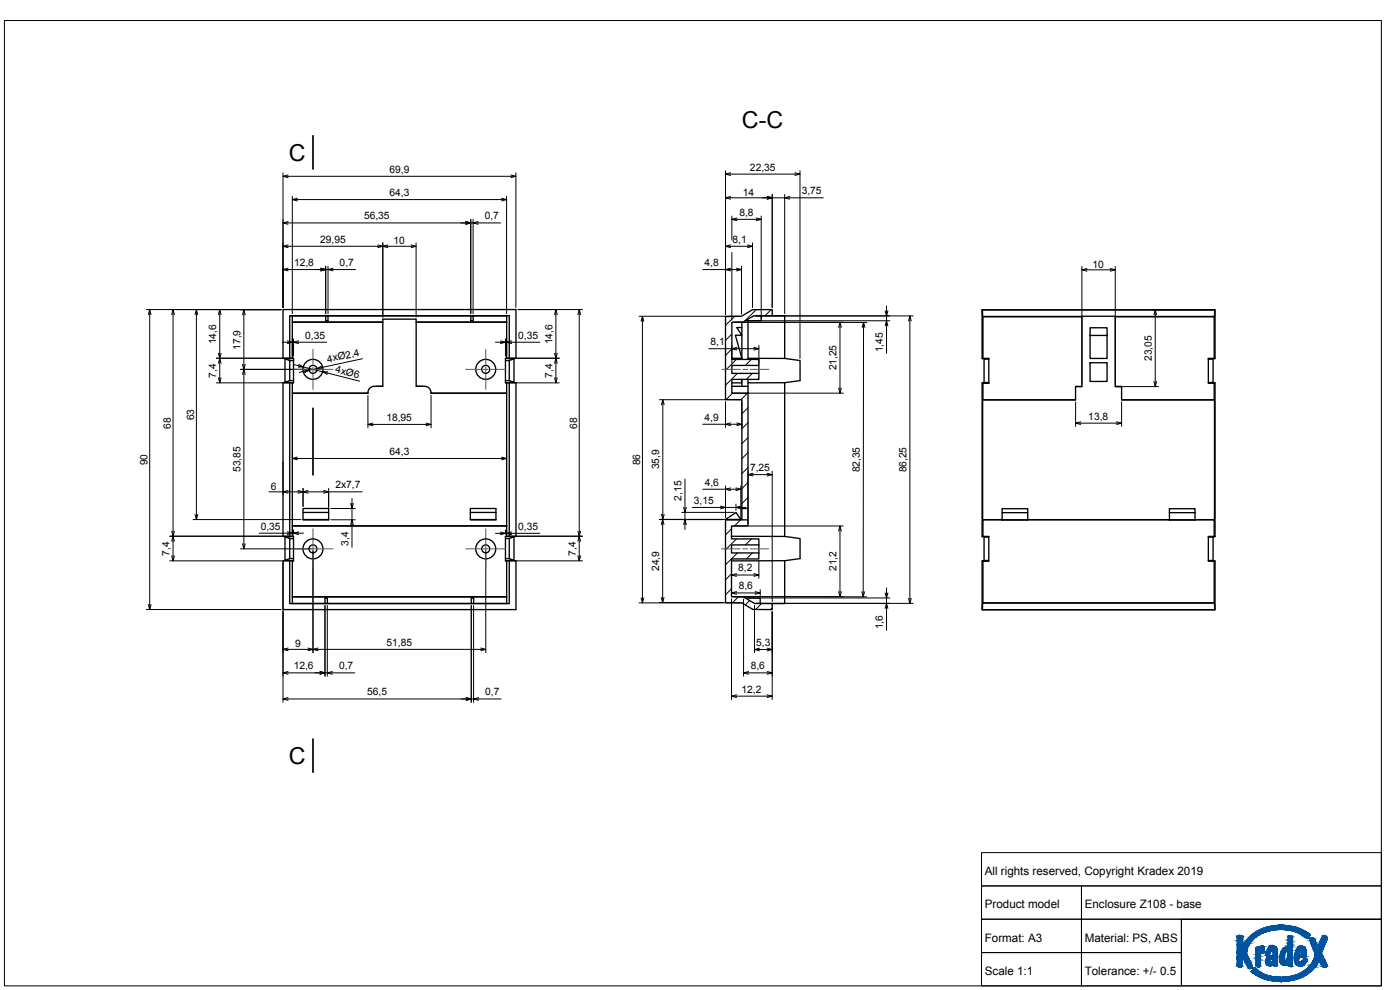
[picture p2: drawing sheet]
<svg xmlns="http://www.w3.org/2000/svg" width="420mm" height="297mm" viewBox="0 0 420 297" stroke-linecap="round" stroke-linejoin="round" font-family="sans-serif">
<defs><g id="words">
<g font-size="7">
<text x="222.7" y="38.3">C-C</text>
<text x="86.7" y="48.2">C</text>
<text x="86.7" y="229.2">C</text>
</g>
<g font-size="3.5">
<text x="295.5" y="262.5">All rights reserved, Copyright Kradex 2019</text>
<text x="295.5" y="272.5">Product model</text>
<text x="325.5" y="272.5">Enclosure Z108 - base</text>
<text x="295.5" y="282.5">Format: A3</text>
<text x="325.5" y="282.5">Material: PS, ABS</text>
<text x="295.5" y="292.5">Scale 1:1</text>
<text x="325.5" y="292.5">Tolerance: +/- 0.5</text>
</g>
<g font-size="3.1">
<text x="116.9" y="51.8">69,9</text>
<text x="225.1" y="51.2">22,35</text>
<text x="116.9" y="58.8">64,3</text>
<text x="222.9" y="58.7">14</text>
<text x="240.6" y="58.3">3,75</text>
<text x="109.3" y="65.8">56,35</text>
<text x="145.5" y="65.8">0,7</text>
<text x="221.9" y="64.7">8,8</text>
<text x="96.1" y="72.8">29,95</text>
<text x="118.1" y="73.2">10</text>
<text x="219.9" y="72.8">8,1</text>
<text x="88.2" y="79.8">12,8</text>
<text x="101.9" y="79.8">0,7</text>
<text x="211.5" y="79.8">4,8</text>
<text x="327.9" y="80.3">10</text>
<text x="91.6" y="101.6">0,35</text>
<text x="155.5" y="101.6">0,35</text>
<text x="64.9" y="103.3" transform="rotate(-90 64.9 103.3)">14,6</text>
<text x="72.1" y="105" transform="rotate(-90 72.1 105)">17,9</text>
<text x="165.8" y="103.3" transform="rotate(-90 165.8 103.3)">14,6</text>
<text x="213.2" y="103.6">8,1</text>
<text x="265" y="105.7" transform="rotate(-90 265 105.7)">1,45</text>
<text x="64.9" y="113.3" transform="rotate(-90 64.9 113.3)">7,4</text>
<text x="98.4" y="108.8" transform="rotate(-12 98.4 108.8)">4xØ2,4</text>
<text x="100.5" y="111.8" transform="rotate(14 100.5 111.8)">4xØ6</text>
<text x="165.8" y="113.3" transform="rotate(-90 165.8 113.3)">7,4</text>
<text x="251" y="111.1" transform="rotate(-90 251 111.1)">21,25</text>
<text x="345.6" y="108.3" transform="rotate(-90 345.6 108.3)">23,05</text>
<text x="326.6" y="125.9">13,8</text>
<text x="51.3" y="128.6" transform="rotate(-90 51.3 128.6)">68</text>
<text x="58.3" y="126.1" transform="rotate(-90 58.3 126.1)">63</text>
<text x="115.9" y="126.3">18,95</text>
<text x="173.2" y="128.6" transform="rotate(-90 173.2 128.6)">68</text>
<text x="211.5" y="126.2">4,9</text>
<text x="116.9" y="136.5">64,3</text>
<text x="44.3" y="139.6" transform="rotate(-90 44.3 139.6)">90</text>
<text x="72.1" y="141.6" transform="rotate(-90 72.1 141.6)">53,85</text>
<text x="192.1" y="139.6" transform="rotate(-90 192.1 139.6)">86</text>
<text x="197.9" y="140.9" transform="rotate(-90 197.9 140.9)">35,9</text>
<text x="225.1" y="141.4">7,25</text>
<text x="258" y="141.8" transform="rotate(-90 258 141.8)">82,35</text>
<text x="272" y="141.8" transform="rotate(-90 272 141.8)">86,25</text>
<text x="81.3" y="146.9">6</text>
<text x="100.7" y="146.5">2x7,7</text>
<text x="211.5" y="145.7">4,6</text>
<text x="204.5" y="150.2" transform="rotate(-90 204.5 150.2)">2,15</text>
<text x="208.3" y="151.2">3,15</text>
<text x="78.2" y="158.9">0,35</text>
<text x="155.5" y="159">0,35</text>
<text x="50.9" y="166.7" transform="rotate(-90 50.9 166.7)">7,4</text>
<text x="104.6" y="163.7" transform="rotate(-90 104.6 163.7)">3,4</text>
<text x="172.8" y="166.7" transform="rotate(-90 172.8 166.7)">7,4</text>
<text x="197.8" y="171.3" transform="rotate(-90 197.8 171.3)">24,9</text>
<text x="221.5" y="171.5">8,2</text>
<text x="251" y="171.4" transform="rotate(-90 251 171.4)">21,2</text>
<text x="221.7" y="176.8">8,6</text>
<text x="265" y="188.8" transform="rotate(-90 265 188.8)">1,6</text>
<text x="88.6" y="194.2">9</text>
<text x="116" y="193.8">51,85</text>
<text x="227" y="193.8">5,3</text>
<text x="88.2" y="200.8">12,6</text>
<text x="101.7" y="200.8">0,7</text>
<text x="225.3" y="200.8">8,6</text>
<text x="110.2" y="208.7">56,5</text>
<text x="145.6" y="208.7">0,7</text>
<text x="222.6" y="207.8">12,2</text>
</g>
</g></defs>
<!-- layer: MD_Visible -->
<g fill="none" stroke="#000" stroke-width=".4">
<path d="M87.7 96.6h27.2M87.7 96.7h27.2M87.7 94.8h10M87.7 94.7h64.4M97.7 94.8h.7v1.4h-.7M97.7 94.8v1.4h.7M98.4 94.8h42.9M124.9 96.6h27.2M124.9 96.7h27.2M141.3 94.8h.7v1.4h-.7M141.3 94.8v1.4h.7M142 94.8h10.1"/>
<path d="M217.7 95l4.8-.1 3.3-2h5.9v1.8l-5.5 .1-3.2 1.8-3.4 .1v11.1h8.1v1.8h-8.1v2.4h8.1v1.8h-8.1v4.2h4.9v34.6h-1.9v-32.7h-4.9zM222.6 98.3h-1.5l1.5 2.3h-1.9l1.9 6.9h-3M222.6 96.6v11.2M224.5 96.2v11.6M228.4 94.8l.1 1.4h-4.8M231.7 94.7h3.8v12.8M294.7 92.9h70v14.7h-2.1M294.8 93h69.7M294.9 95h29.8v21M295 95h29.7M324.7 94.9h10M334.7 95h29.7v12.5h-1.8v7.5h1.8v5h-27.8v-4h-1.9z"/>
<path d="M364.5 95h-29.8M364.7 92.9l-.3 2.1M84.9 114.8h2v46.2h-2zM86.9 108.2h1.2v6h-1.2zM86.9 108.2l-1.4-.5v7l1.4-.5M87.7 118h22.7v-.2a1.89 1.89 0 0 1 1.9-1.9h2.6v-20.1h10v20.1h2.6a1.94 1.94 0 0 1 1.9 2.1h22.7M87.7 118h22.7M87.7 114.8v46.1h.4M88.1 107.5h-.4h.4v.7M88.1 114.8l-.4 .1M88.1 114.2v.6l-2.6-.1M88.1 107.5h.1"/>
<path d="M113 115.9h1.9M124.9 115.9h1.9M129.4 118h22.7M151.7 107.5h.4v-12.8h.7v12.8h2v-14.6h-69.9v14.6h2.8v-12.8h-.8v13h-1.4M151.7 114.2v.6M152.1 114.8v46.1l-.4 .1M152.1 114.8h-.4l.4 .1M152.8 108.2h-1.1v6h1.1M152.8 108.2l1.5-.5v7l-1.5-.5zM152.8 114.8h2v46.2h-2zM154.3 114.7l-2.2 .1M154.3 107.7l-2.6-.2v.7"/>
<path d="M219.6 115.9h4.9M219.6 114.9h3M222.5 113.8l.1 .6M222.6 113.8v2.1M224.5 115.9v2.1M224.5 113.8v2.1M224.5 107.5h11M227.7 109.6v2.4M235.5 107.5l4.6 .7v6l-4.6 .6M235.5 114.8v46.2M235.5 114.8l-11 .1M294.7 114.9v46.1"/>
<path d="M295 115l-.1 40.9M295 107.5v-12.5l-.3-2.1v14.7M296.7 107.6h-2l2-.1v7.5l-2-.1h2M296.7 107.7h-1.4v7.1h1.4M322.8 116h1.9M324.7 116h-1.9v4h-27.9M327.1 100.6v6.9h5.1v-6.9h-5.1v-2.3h5.1v2.3M327.1 108.8h5.1v5.6h-5.1zM334.7 116h1.9M336.6 120h27.8M362.6 114.9h2.1l-.3 .1M362.6 107.7h1.5v7.1h-1.5"/>
<path d="M364.4 107.5l.3 .1M364.5 120v35.9h-5.9M364.7 114.9v46.1M87.7 157.8h64.4M90.9 152.6h7.7v3.4h-7.7zM90.9 153.8h7.7M90.9 155.9h7.7M141.2 152.6h7.6v3.4h-7.6zM141.2 153.8h7.6M141.2 155.9h7.6M217.7 155.9l3.2-2.1 1.4 2.1zM217.7 156h6.8v1.8h-5v3.9h8.2v1.8h-8.2v2.4h8.2v1.8h-8.2v11.3l3.7 .1 3.2 2h5.3v1.8h-5.8l-3.3-2-4.9-.1z"/>
<path d="M217.7 155.9v.1M222.6 152.6v3.3h-.3M224.5 152.6v3.4M300.8 155.9l-5.8 .1M300.8 156h-5.8v5h1.7v7.4h-1.7v12.5h69.4v-12.5h-1.8v-7.4h1.8v-5h-13.4M300.8 156h50.2M300.8 153.8v-1.2h7.6v1.2M300.8 153.8h7.6v2.2h-7.6zM308.4 155.9h42.6M351 153.8v-1.2h7.6v1.2M351 153.8h7.6v2.2h-7.6zM364.5 155.9l-.1 .1"/>
<path d="M85.5 161.1l2.6-.1v.6M86.9 168.2v12.9h.8v-12.9M86.9 161.6h1.2v6h-1.2zM86.9 161.6l-1.4-.5v7l1.4-.5M86.9 168.3h-2v14.6h69.9v-14.6h-2M87.7 179.1h64.4M87.7 179h64.4M88.1 167.6v.6l-2.6-.1M88.1 160.9v.1M88.1 168.2l-.4 .1M97.5 179.5l.7-.1v1.7M98.2 179.5h-.7v1.6h43.9"/>
<path d="M141.4 179.5l.7-.1v1.7M142.1 179.5h-.7v1.6h.7M151.7 167.6v.6M152.1 168.2v12.9h.7v-12.9M152.1 168.2h-.4l.4 .1M152.8 161.6h-1.1v6h1.1M152.8 161.6l1.5-.5v7l-1.5-.5zM154.3 168.1l-2.2 .1M154.3 161.1l-2.6-.1v.6M219.5 160.9l16 .1M223.7 179.4l4.4 .1v1.6M227.7 163.5v2.4"/>
<path d="M235.5 161l4.6 .6v6l-4.6 .6v12.9h-3.8M235.5 168.2l-16 .1M294.7 168.3v14.7l.3-2.1M295 161h-.3h2M296.7 168.3h-2l.3 .1M296.7 161.1h-1.4v7.1h1.4M362.6 161.1h1.5v7.1h-1.5M362.6 168.3h2.1v14.7h-70M364.4 161h.3h-2.1M364.7 168.3l-.3 .1M87.7 181.1h9.8M87.7 181.1h64.4"/>
<path d="M142.1 181.1h10M294.8 182.9h69.7M294.9 181h69.6M364.4 180.9l.3 2.1"/>
<circle cx="93.9" cy="110.8" r="3"/>
<circle cx="93.9" cy="110.8" r="1.2"/>
<circle cx="145.8" cy="110.8" r="3"/>
<circle cx="145.8" cy="110.8" r="1.2"/>
<circle cx="93.9" cy="164.7" r="3"/>
<circle cx="93.9" cy="164.7" r="1.2"/>
<circle cx="145.8" cy="164.7" r="3"/>
<circle cx="145.8" cy="164.7" r="1.2"/>
</g>
<!-- layer: Tabelka -->
<path d="M1.3 6.2h413.3v289.6h-413.3zM294.6 255.8h120v10h-120zM294.6 275.8h30v10h-30zM294.6 265.8h30v10h-30zM324.6 265.8h90v30h-60v-20h60h-90zM324.6 275.8h30v10h-30zM294.6 285.8h30v10h-30zM324.6 285.8h30v10h-30z" fill="none" stroke="#000" stroke-width=".3"/>
<g fill="#00539f" stroke="#00539f" stroke-width=".3">
<path d="M383.8 277.6h1.2z"/>
<path d="M387.3 279.2h4z"/>
<path d="M372 280.6h.2z"/>
<path d="M393.4 281.3h.2z"/>
<path d="M381.7 283.7h.2z"/>
<path d="M390.2 283.8h.2z"/>
<path d="M378.7 283.8h.2z"/>
<path d="M377.3 284.2h.2z"/>
<path d="M385.7 284.2h.3z"/>
<path d="M394 284.4h3.2z"/>
<path d="M378.8 286.1h.2z"/>
<path d="M390.6 286.3h1.5z"/>
<path d="M380 286.6h.8z"/>
<path d="M381.4 286.9h.2z"/>
<path d="M394.6 287h2.4z"/>
<path d="M391.6 287.5h.3z"/>
<path d="M385.4 289.7h.2z"/>
<path d="M385.4 289.7h.3z"/>
<path d="M381 289.8h.3z"/>
<path d="M390 289.9h.7z"/>
<path d="M382.6 289.9h.4z"/>
<path d="M387.2 290h.5z"/>
<path d="M372 290.2h.2z"/>
<path d="M397.4 290.2h.2z"/>
<path d="M397.4 290.2h.3z"/>
<path d="M375 290.6h.2z"/>
<path d="M384.4 294.5h.1z"/>
<path d="M383.8 277.6h1.6zM383.6 277.6h1.8z"/>
<path d="M383.6 277.6l2.2 .1zM383.1 277.7h2.7z"/>
<path d="M383.1 277.7h3.2zM382.6 277.7h3.7z"/>
<path d="M382.6 277.7h3.9zM382.4 277.7h4.1z"/>
<path d="M382.4 277.7l4.8 .1zM381.7 277.8h5.5z"/>
<path d="M381.7 277.8h5.5zM381.7 277.8h5.5z"/>
<path d="M381.7 277.8l6.2 .2zM381.1 278h6.8z"/>
<path d="M381.1 278h7zM380.8 278h7.3z"/>
<path d="M380.8 278l7.7 .1zM380.4 278.1h8.1z"/>
<path d="M380.4 278.1l8.6 .1zM380 278.2h9z"/>
<path d="M380 278.2l9.1 .1zM379.8 278.3h9.3z"/>
<path d="M379.8 278.3l10 .2-.7-.2zM379.2 278.5l.6-.2 10 .2z"/>
<path d="M379.2 278.5h10.6zM379.2 278.5h10.6z"/>
<path d="M379.2 278.5l11.1 .2-.5-.2zM378.6 278.7l.6-.2 11.1 .2z"/>
<path d="M378.6 278.7l12 .1zM378.4 278.8h12.2z"/>
<path d="M378.4 278.8l12.3 .1zM378.2 278.9h12.5z"/>
<path d="M384.5 278.9h6.2zM384.5 278.9h6.2z"/>
<path d="M378.2 278.9h6.3zM378.2 278.9h6.2z"/>
<path d="M384.5 278.9h6.2zM384.5 278.9h6.2z"/>
<path d="M378.2 278.9h6zM378.2 278.9h6.2z"/>
<path d="M384.5 278.9h6.2zM384.5 278.9h6.2z"/>
<path d="M378.2 278.9h6zM378.2 278.9h5.3z"/>
<path d="M384.8 278.9h6zM384.8 278.9h6z"/>
<path d="M378.2 278.9h5.3zM378 279h4.8z"/>
<path d="M378 279h4.8zM378 279h4.8z"/>
<path d="M385.6 278.9l5.4 .1zM385.6 278.9l5.4 .1z"/>
<path d="M378 279h4.8zM377.9 279.1h4.3z"/>
<path d="M386.5 279l4.8 .2zM386.5 279l4.8 .2zM387.3 279.2h4z"/>
<path d="M377.9 279.1h4.3zM377.6 279.2h3.9z"/>
<path d="M377.6 279.2h3.9zM377.5 279.3h3.7z"/>
<path d="M377.5 279.3h3.7zM377.3 279.3h3.6z"/>
<path d="M387.3 279.2l4.3 .2-.3-.2zM387.3 279.2l4.3 .2h-3.6z"/>
<path d="M377.3 279.3l2.9 .2 .7-.2zM377 279.5l.3-.2 2.9 .2z"/>
<path d="M377 279.5h3.2zM377 279.5h3.1z"/>
<path d="M388 279.4l4 .2-.4-.2zM388 279.4l4 .2h-3.3z"/>
<path d="M388.7 279.6h3.4zM388.7 279.6h3.4z"/>
<path d="M377 279.5l2.6 .2 .5-.2zM376.7 279.7l.3-.2 2.6 .2z"/>
<path d="M376.7 279.7h2.9zM376.5 279.9h2.8z"/>
<path d="M388.8 279.6l3.7 .3-.4-.3zM388.8 279.6l3.7 .3h-3z"/>
<path d="M376.5 279.9h2.8zM376.3 280h2.8z"/>
<path d="M389.5 279.9l3.2 .1zM389.5 279.9l3.2 .1z"/>
<path d="M376.3 280l2.2 .2 .6-.2zM376 280.2l.3-.2 2.2 .2z"/>
<path d="M389.8 280l3.2 .2-.3-.2zM389.8 280l3.2 .2h-2.8z"/>
<path d="M376 280.2h2.5zM376 280.2h2.5z"/>
<path d="M390.2 280.2h2.8zM390.2 280.2h2.8z"/>
<path d="M390.2 280.2l2.9 .1zM390.2 280.2l2.9 .1z"/>
<path d="M390.3 280.3h2.8zM390.3 280.3h2.8zM390.4 280.3h2.7zM390.4 280.3h2.7z"/>
<path d="M390.4 280.3h2.7zM390.4 280.3h2.7z"/>
<path d="M390.4 280.3l2.7 .1zM390.4 280.3l2.7 .1z"/>
<path d="M390.5 280.4h2.7zM390.5 280.4h2.7z"/>
<path d="M390.5 280.4h2.7zM390.5 280.4h2.7z"/>
<path d="M376 280.2l2 .3 .5-.3zM375.6 280.5l.4-.3 2 .3z"/>
<path d="M375.6 280.5h2.4zM375.6 280.5h2.3z"/>
<path d="M390.6 280.4h2.6zM390.6 280.4l2.5 .1z"/>
<path d="M390.8 280.5h2.3zM390.8 280.5l2.3 .1z"/>
<path d="M390.8 280.6h2.3zM390.8 280.6h2.3z"/>
<path d="M372 280.6h.2zM371.9 280.6h.3z"/>
<path d="M390.9 280.6h2.2zM390.9 280.6h2.2z"/>
<path d="M397.3 280.6l.2 .1zM397.3 280.6l.2 .1z"/>
<path d="M371.9 280.6l.6 .1zM371.7 280.7h.8z"/>
<path d="M371.7 280.7h.8zM371.7 280.7h.8z"/>
<path d="M387 280.7h.2zM386.9 280.7h.3z"/>
<path d="M386.9 280.7h.3zM386.9 280.7h.3z"/>
<path d="M397.3 280.7h.3zM397.2 280.7h.4z"/>
<path d="M386.9 280.7h.4zM386.8 280.7h.5z"/>
<path d="M397.2 280.7h.5zM397.2 280.7h.5z"/>
<path d="M391 280.6h2.1zM391 280.6l2 .1z"/>
<path d="M386.8 280.7l.6 .1zM386.8 280.8h.6z"/>
<path d="M371.7 280.7l1 .1zM371.5 280.8h1.2z"/>
<path d="M371.5 280.8h1.2zM371.5 280.8h1.2z"/>
<path d="M386.8 280.8h.7zM386.7 280.8h.8z"/>
<path d="M375.6 280.5l1.9 .3 .4-.3zM375.3 280.8l.3-.3 1.9 .3z"/>
<path d="M371.5 280.8h1.3zM371.4 280.8h1.4z"/>
<path d="M397.2 280.7l.6 .1zM397 280.8h.8z"/>
<path d="M386.7 280.8h1zM386.7 280.8h1z"/>
<path d="M397 280.8l.9 .1zM397 280.8l.9 .1z"/>
<path d="M386.7 280.8l1 .1zM386.7 280.8l1 .1z"/>
<path d="M371.4 280.8l1.5 .1zM371.4 280.8l1.5 .1z"/>
<path d="M371.4 280.9h1.5zM371.4 280.9h1.5z"/>
<path d="M397 280.9h.9zM397 280.9h.9z"/>
<path d="M375.3 280.8h2.2zM375.1 280.9h2.2z"/>
<path d="M397 280.9h1zM397 280.9h1z"/>
<path d="M391.1 280.7l1.7 .2 .2-.2zM391.1 280.7l1.7 .2h-1.4z"/>
<path d="M391.4 280.9l1.4 .1zM391.4 280.9l1.4 .1z"/>
<path d="M397 280.9l1 .1zM397 280.9l1 .1z"/>
<path d="M371.4 280.9l1.5 .1zM371.4 280.9l1.5 .1z"/>
<path d="M396.9 281h1.1zM396.9 281h1.1z"/>
<path d="M386.7 280.9l1.1 .1zM386.7 280.9l1.1 .1zM386.6 281h1.2zM386.6 281h1.2z"/>
<path d="M371.3 281h1.6zM371.3 281h1.6z"/>
<path d="M386.6 281l1.3 .1zM386.6 281l1.3 .1z"/>
<path d="M396.9 281l1.2 .1zM396.9 281l1.2 .1z"/>
<path d="M371.3 281l1.7 .1zM371.3 281l1.7 .1z"/>
<path d="M386.6 281.1h1.3zM386.6 281.1h1.3z"/>
<path d="M386.6 281.1h1.3zM386.6 281.1h1.3z"/>
<path d="M375.1 280.9l1.9 .2 .3-.2zM375.1 280.9l1.9 .2h-2.1z"/>
<path d="M386.6 281.1l1.3 .1zM386.6 281.1l1.3 .1z"/>
<path d="M371.3 281.1l1.7 .1zM371.3 281.1l1.7 .1z"/>
<path d="M386.6 281.2h1.3zM386.6 281.2h1.3z"/>
<path d="M391.5 281l1.1 .2 .2-.2zM391.5 281l1.1 .2h-.8z"/>
<path d="M396.8 281.1l1.4 .1zM396.8 281.1l1.4 .1h-1.4z"/>
<path d="M371.3 281.2h1.7zM371.3 281.2h1.7zM371.3 281.2h1.7zM371.3 281.2h1.7z"/>
<path d="M396.8 281.2h1.4zM396.7 281.2h1.5z"/>
<path d="M371.3 281.2l1.7 .1zM371.3 281.2l1.7 .1zM371.3 281.3h1.7zM371.3 281.3h1.7zM371.3 281.3h1.7zM371.3 281.3h1.7z"/>
<path d="M371.3 281.3h1.7zM371.3 281.3h1.7z"/>
<path d="M374.9 281.1l1.9 .2 .2-.2zM374.9 281.1l1.9 .2h-2.1z"/>
<path d="M386.6 281.2l1.3 .1zM386.6 281.2l1.3 .1zM386.6 281.3h1.3zM386.6 281.3h1.3z"/>
<path d="M371.3 281.3h1.7zM371.3 281.3h1.7z"/>
<path d="M391.8 281.2h.8zM391.8 281.2l.7 .1z"/>
<path d="M371.3 281.3h1.7zM371.3 281.3h1.7z"/>
<path d="M393.4 281.3l.3 .1zM393.4 281.4h.3z"/>
<path d="M393.4 281.4h.3zM393.3 281.4h.4z"/>
<path d="M386.6 281.3l1.3 .1zM386.6 281.3l1.3 .1z"/>
<path d="M391.9 281.3h.6zM391.9 281.3l.6 .1z"/>
<path d="M393.3 281.4h.4zM393.3 281.4h.4z"/>
<path d="M393.3 281.4h.5zM393.3 281.4h.5z"/>
<path d="M393.3 281.4h.5zM393.2 281.4h.6z"/>
<path d="M371.3 281.3l1.7 .1zM371.3 281.3l1.7 .1zM371.3 281.4h1.7zM371.3 281.4h1.7z"/>
<path d="M392 281.4h.5zM392 281.4h.5z"/>
<path d="M386.6 281.4l1.3 .1zM386.6 281.4l1.3 .1z"/>
<path d="M393.2 281.4l.8 .1zM393.2 281.5h.8z"/>
<path d="M374.7 281.3h2.1zM374.7 281.3l1.9 .2h-2z"/>
<path d="M393.2 281.5h.8zM393.2 281.5h.8z"/>
<path d="M386.6 281.5h1.3zM386.6 281.5h1.3z"/>
<path d="M392.1 281.4h.4zM392.1 281.4l.3 .1zM392.1 281.5h.3zM392.1 281.5h.3z"/>
<path d="M396.7 281.2l1.5 .3v-.3zM396.7 281.2l1.5 .3h-1.6z"/>
<path d="M392.1 281.5h.3zM392.1 281.5h.3zM392.2 281.5h.2zM392.2 281.5h.2zM392.2 281.5h.2zM392.2 281.5h.2zM392.2 281.5h.2zM392.2 281.5h.2z"/>
<path d="M392.2 281.5h.2zM392.2 281.5h.2z"/>
<path d="M386.6 281.5h1.3zM386.6 281.5h1.3z"/>
<path d="M396.6 281.5l1.6 .1zM396.6 281.5l1.6 .1z"/>
<path d="M392.2 281.5h.2zM392.2 281.5l.2 .1z"/>
<path d="M393.2 281.5l1 .1zM393.2 281.5l1 .1z"/>
<path d="M393.1 281.6h1.1zM393.1 281.6h1.1z"/>
<path d="M371.3 281.4l1.7 .2v-.2zM371.3 281.4l1.7 .2h-1.7z"/>
<path d="M371.3 281.6h1.7zM371.3 281.6h1.7z"/>
<path d="M386.6 281.5l1.3 .2zM386.6 281.5l1.3 .2z"/>
<path d="M374.6 281.5l1.7 .2 .3-.2zM374.6 281.5l1.7 .2h-1.9z"/>
<path d="M393.1 281.6l1.3 .1zM393.1 281.6l1.3 .1z"/>
<path d="M393.1 281.7h1.3zM393.1 281.7h1.3z"/>
<path d="M396.6 281.6l1.6 .2v-.2zM396.6 281.6l1.6 .2h-1.7z"/>
<path d="M374.4 281.7h1.9zM374.4 281.7l1.7 .1h-1.8z"/>
<path d="M386.6 281.7l1.3 .1v-.1zM386.6 281.7l1.3 .1h-1.3z"/>
<path d="M371.3 281.6l1.7 .3v-.3zM371.3 281.6l1.7 .3h-1.7z"/>
<path d="M393.1 281.7l1.4 .2-.1-.2zM393.1 281.7l1.4 .2h-1.4z"/>
<path d="M393.1 281.9h1.5zM393.1 281.9h1.5z"/>
<path d="M396.5 281.8h1.7zM396.5 281.8l1.7 .1h-1.8z"/>
<path d="M386.6 281.8l1.3 .2zM386.6 281.8l1.3 .2z"/>
<path d="M371.3 281.9l1.7 .1zM371.3 281.9l1.7 .1z"/>
<path d="M393.1 281.9l1.5 .1zM393.1 281.9l1.5 .1z"/>
<path d="M393.1 282h1.5zM393.1 282h1.5z"/>
<path d="M393.1 282l1.5 .1zM393.1 282l1.5 .1z"/>
<path d="M396.4 281.9h1.8zM396.4 281.9l1.8 .2h-1.9z"/>
<path d="M393.1 282.1h1.5zM393.1 282.1h1.5z"/>
<path d="M374.3 281.8l1.6 .3 .2-.3zM374.3 281.8l1.6 .3h-1.8z"/>
<path d="M371.3 282l1.7 .1v-.1zM371.3 282l1.7 .1h-1.7z"/>
<path d="M393.1 282.1l1.6 .1zM393.1 282.1l1.6 .1z"/>
<path d="M374.1 282.1h1.8zM374.1 282.1l1.7 .1z"/>
<path d="M396.3 282.1h1.9zM396.3 282.1l1.8 .1h-1.8z"/>
<path d="M386.6 282l1.3 .3v-.3zM386.6 282l1.3 .3h-1.3z"/>
<path d="M396.3 282.2h1.8zM396.3 282.2l1.8 .1z"/>
<path d="M396.3 282.3h1.8zM396.3 282.3h1.8z"/>
<path d="M386.6 282.3h1.3zM386.6 282.3h1.3z"/>
<path d="M393.1 282.2l1.7 .1zM393.1 282.2l1.7 .1z"/>
<path d="M371.3 282.1l1.7 .2v-.2zM371.3 282.1l1.7 .2h-1.7z"/>
<path d="M393.2 282.3h1.6zM393.2 282.3h1.6z"/>
<path d="M396.2 282.3h1.9zM396.2 282.3l1.9 .1z"/>
<path d="M396.2 282.4h1.9zM396.2 282.4h1.9z"/>
<path d="M396.2 282.4h1.9zM396.2 282.4h1.9z"/>
<path d="M396.2 282.4h1.9zM396.2 282.4l1.8 .1z"/>
<path d="M374 282.2l1.5 .4 .3-.4zM374 282.2l1.5 .4h-1.7z"/>
<path d="M373.8 282.6h1.7zM373.8 282.6h1.6z"/>
<path d="M396.1 282.5h1.9zM396.1 282.5l1.9 .1z"/>
<path d="M396.1 282.6h1.9zM396.1 282.6l1.8 .1z"/>
<path d="M393.2 282.3l1.7 .4-.1-.4zM393.2 282.3l1.7 .4h-1.6z"/>
<path d="M371.3 282.3l1.7 .4v-.4zM371.3 282.3l1.7 .4h-1.7z"/>
<path d="M386.6 282.3l1.3 .5v-.5zM386.6 282.3l1.3 .5h-1.3zM386.6 282.8h1.3zM386.6 282.8h1.3z"/>
<path d="M371.3 282.7l1.7 .1zM371.3 282.7l1.7 .1z"/>
<path d="M396.1 282.7l1.8 .2v-.2zM396.1 282.7l1.8 .2h-1.9z"/>
<path d="M393.3 282.7l1.7 .2zM393.3 282.7l1.7 .2z"/>
<path d="M393.4 282.9h1.6zM393.4 282.9h1.6z"/>
<path d="M393.4 282.9h1.6zM393.4 282.9h1.6z"/>
<path d="M393.4 282.9h1.6zM393.4 282.9h1.6z"/>
<path d="M396 282.9h1.9zM396 282.9l1.8 .1z"/>
<path d="M371.3 282.8l1.7 .2v-.2zM371.3 282.8l1.7 .2h-1.7z"/>
<path d="M393.4 282.9l1.7 .1zM393.4 282.9l1.7 .1z"/>
<path d="M373.7 282.6l1.5 .4 .2-.4zM373.7 282.6l1.5 .4h-1.7z"/>
<path d="M396 283h1.8zM396 283h1.8z"/>
<path d="M373.5 283h1.7zM373.5 283h1.6z"/>
<path d="M393.4 283l1.7 .1zM393.4 283l1.7 .1zM393.5 283.1h1.6zM393.5 283.1h1.6z"/>
<path d="M373.5 283h1.6zM373.5 283l1.6 .1z"/>
<path d="M373.5 283.1h1.6zM373.5 283.1h1.6zM373.4 283.1h1.7zM373.4 283.1h1.7zM373.4 283.1h1.7zM373.4 283.1h1.7z"/>
<path d="M373.4 283.1l1.7 .1zM373.4 283.1l1.7 .1z"/>
<path d="M373.4 283.2h1.7zM373.4 283.2h1.6z"/>
<path d="M371.3 283l1.7 .2v-.2zM371.3 283l1.7 .2h-1.7z"/>
<path d="M393.5 283.1l1.7 .1zM393.5 283.1l1.7 .1z"/>
<path d="M395.9 283l1.8 .2 .1-.2zM395.9 283l1.8 .2h-1.8z"/>
<path d="M386.6 282.8l1.3 .4v-.4zM386.6 282.8l1.3 .4h-1.3z"/>
<path d="M386.6 283.2l1.3 .1zM386.6 283.2l1.3 .1z"/>
<path d="M373.4 283.2h1.6zM373.4 283.2l1.6 .1z"/>
<path d="M371.3 283.2l1.7 .1zM371.3 283.2l1.7 .1z"/>
<path d="M395.9 283.2h1.8zM395.9 283.2l1.8 .1z"/>
<path d="M393.5 283.2l1.7 .1zM393.5 283.2l1.7 .1z"/>
<path d="M393.5 283.3h1.7zM393.5 283.3h1.7zM393.5 283.3h1.7zM393.5 283.3h1.7zM393.5 283.3h1.7zM393.5 283.3h1.7z"/>
<path d="M373.4 283.3h1.6zM373.4 283.3l1.5 .1z"/>
<path d="M371.3 283.3h1.7zM371.3 283.3l1.6 .1z"/>
<path d="M395.9 283.3h1.8zM395.9 283.3l1.8 .1z"/>
<path d="M393.5 283.3l1.8 .1zM393.5 283.3l1.8 .1z"/>
<path d="M373.3 283.4h1.6zM373.3 283.4h1.6z"/>
<path d="M373.3 283.4h1.6zM373.3 283.4h1.6z"/>
<path d="M371.3 283.4h1.6zM371.3 283.4h1.6z"/>
<path d="M371.3 283.4h1.6zM371.3 283.4h1.6z"/>
<path d="M373.3 283.4h1.6zM373.3 283.4h1.6z"/>
<path d="M373.3 283.4h1.6zM373.3 283.4l1.6 .1z"/>
<path d="M395.8 283.4h1.9zM395.8 283.4l1.8 .1z"/>
<path d="M373.3 283.5h1.6zM373.3 283.5h1.6z"/>
<path d="M393.6 283.4l1.8 .2-.1-.2zM393.6 283.4l1.8 .2h-1.7z"/>
<path d="M393.7 283.6h1.7zM393.7 283.6h1.7z"/>
<path d="M371.3 283.4l1.6 .2v-.2zM371.3 283.4l1.6 .2h-1.6z"/>
<path d="M381.7 283.7h.3zM381.6 283.7h.4z"/>
<path d="M373.3 283.5l1.5 .2 .1-.2zM373.3 283.5l1.5 .2h-1.6z"/>
<path d="M386.6 283.3l1.3 .4v-.4zM386.6 283.3l1.3 .4h-1.3z"/>
<path d="M395.8 283.5l1.7 .2 .1-.2zM395.8 283.5l1.7 .2h-1.8z"/>
<path d="M381.6 283.7h.6zM381.4 283.7h.8z"/>
<path d="M371.3 283.6l1.7 .2zM371.3 283.6l1.7 .2z"/>
<path d="M393.7 283.6l1.7 .2v-.2zM393.7 283.6l1.7 .2h-1.7z"/>
<path d="M381.4 283.7l.9 .1zM381.4 283.8h.9z"/>
<path d="M386.6 283.7h1.3zM386.6 283.7l1.3 .1z"/>
<path d="M373.2 283.7h1.6zM373.2 283.7l1.5 .1z"/>
<path d="M371.3 283.8h1.7zM371.3 283.8h1.7z"/>
<path d="M395.7 283.7h1.8zM395.7 283.7l1.7 .1z"/>
<path d="M390.2 283.8h.5zM390.1 283.8h.6z"/>
<path d="M378.7 283.8h.3zM378.6 283.8h.4zM378.6 283.8h.4zM378.6 283.8h.4z"/>
<path d="M393.7 283.8l1.8 .1zM393.7 283.8l1.8 .1z"/>
<path d="M371.3 283.8l1.7 .1zM371.3 283.8l1.7 .1z"/>
<path d="M390.1 283.8l.7 .1zM390 283.9h.8z"/>
<path d="M381.4 283.8l1.1 .1zM381.2 283.9h1.3z"/>
<path d="M378.6 283.8l.5 .1zM378.5 283.9h.6z"/>
<path d="M395.6 283.8h1.8zM395.6 283.9h1.8z"/>
<path d="M393.8 283.9h1.8zM393.8 283.9h1.8z"/>
<path d="M373.1 283.8h1.6zM373.1 283.8l1.6 .1z"/>
<path d="M378.5 283.9h.7zM378.4 283.9h.8z"/>
<path d="M381.2 283.9h1.4zM381.2 283.9h1.4z"/>
<path d="M371.3 283.9h1.7zM371.3 283.9h1.7z"/>
<path d="M390 283.9h1zM389.9 283.9h1.1z"/>
<path d="M373.1 283.9h1.6zM373.1 283.9h1.5z"/>
<path d="M373.1 283.9l1.5 .1zM373.1 283.9l1.5 .1z"/>
<path d="M378.4 283.9l.8 .1zM378.4 283.9l.8 .1z"/>
<path d="M373.1 284h1.5zM373 284h1.6z"/>
<path d="M371.3 283.9l1.7 .1zM371.3 283.9l1.7 .1z"/>
<path d="M389.9 283.9l1.2 .1zM389.8 284h1.3z"/>
<path d="M393.8 283.9h3.6zM393.8 283.9l3.6 .1z"/>
<path d="M381.1 283.9l1.7 .1zM381 284h1.8z"/>
<path d="M378.3 284h1zM378.2 284h1.1z"/>
<path d="M378.2 284h1.1zM378.2 284h1.1z"/>
<path d="M386.6 283.8l1.3 .3v-.3zM386.6 283.8l1.3 .3h-1.3z"/>
<path d="M389.8 284l1.4 .1zM389.7 284.1h1.5z"/>
<path d="M381 284l1.9 .1zM381 284.1h1.9z"/>
<path d="M378.2 284l1.1 .1zM378.2 284l1.1 .1z"/>
<path d="M381 284.1h1.9zM381 284.1h1.9z"/>
<path d="M378.2 284.1h1.2zM378.2 284.1h1.2z"/>
<path d="M393.8 284l3.5 .2 .1-.2zM393.8 284l3.5 .2h-3.4z"/>
<path d="M389.7 284.1l1.7 .1zM389.7 284.1l1.7 .1h-1.9z"/>
<path d="M378.2 284.1l1.2 .1zM378.2 284.1l1.2 .1z"/>
<path d="M389.5 284.2h1.9zM389.5 284.2h1.9z"/>
<path d="M386.6 284.1l1.3 .1zM386.6 284.1l1.3 .1z"/>
<path d="M377.3 284.2h.3zM377.2 284.2h.4z"/>
<path d="M385.7 284.2h.4zM385.7 284.2h.4z"/>
<path d="M377.2 284.2h.4zM377.2 284.2h.4z"/>
<path d="M378.2 284.2h1.2zM378.2 284.2h1.2z"/>
<path d="M385.7 284.2h.5zM385.6 284.2h.6z"/>
<path d="M389.5 284.2l2 .1zM389.5 284.2l2 .1z"/>
<path d="M377.2 284.2l.5 .1zM377.1 284.3h.6z"/>
<path d="M380.9 284.1l2.2 .2-.2-.2zM380.9 284.1l2.2 .2h-2.4z"/>
<path d="M385.6 284.2l.7 .1zM385.5 284.3h.8z"/>
<path d="M378.2 284.2l1.2 .1zM378.2 284.2l1.2 .1z"/>
<path d="M393.9 284.2h3.4zM393.9 284.2l3.3 .1z"/>
<path d="M380.7 284.3h2.4zM380.7 284.3h2.4z"/>
<path d="M386.6 284.2l1.3 .1zM386.6 284.2l1.3 .1z"/>
<path d="M385.5 284.3h.9zM385.4 284.3h1z"/>
<path d="M386.6 284.3l1.3 .1zM386.6 284.3l1.3 .1z"/>
<path d="M378.1 284.3l1.3 .1zM378.1 284.3l1.3 .1z"/>
<path d="M389.5 284.3l2.1 .1zM389.5 284.3l2.1 .1zM389.4 284.4h2.2zM389.4 284.4h2.2z"/>
<path d="M378.1 284.4h1.3zM378.1 284.4h1.3z"/>
<path d="M377.1 284.3l.7 .1zM377.1 284.3l.7 .1z"/>
<path d="M386.6 284.4h1.3zM386.6 284.4h1.3z"/>
<path d="M371.3 284l3.2 .4 .1-.4zM371.3 284l3.2 .4h-3.2z"/>
<path d="M385.4 284.3l1.1 .1zM385.3 284.4h1.2z"/>
<path d="M393.9 284.3h3.3zM393.9 284.3l3.3 .1zM394 284.4h3.2z"/>
<path d="M385.3 284.4h1.2zM385.2 284.4h1.3z"/>
<path d="M377 284.4h.9zM377 284.4h.9z"/>
<path d="M385.2 284.4l1.3 .1zM385.2 284.4l1.3 .1z"/>
<path d="M386.6 284.4l1.3 .1zM386.6 284.4l1.3 .1z"/>
<path d="M377 284.4l.9 .1zM377 284.4l.9 .1z"/>
<path d="M378.1 284.4l1.4 .1zM378 284.5h1.5z"/>
<path d="M377 284.5h1zM377 284.5h1z"/>
<path d="M386.6 284.5h1.3zM386.6 284.5h1.3zM386.6 284.5h1.3zM386.6 284.5h1.3z"/>
<path d="M385.2 284.5h1.4zM385.2 284.5h1.4z"/>
<path d="M377 284.5h2.5zM377 284.5h2.5z"/>
<path d="M389.4 284.4l2.3 .1zM389.4 284.4l2.3 .1h-2.4z"/>
<path d="M377 284.5h2.5zM377 284.5h2.5zM377 284.5h2.5zM377 284.5h2.5z"/>
<path d="M377 284.5h2.5zM377 284.5h2.5z"/>
<path d="M380.7 284.3l2.5 .2-.1-.2zM380.7 284.3l2.5 .2h-2.7z"/>
<path d="M394 284.4h3.2zM394 284.4l3.1 .1z"/>
<path d="M377 284.5h2.5zM377 284.5h2.5z"/>
<path d="M380.5 284.5h2.7zM380.5 284.5h2.7z"/>
<path d="M377 284.5l2.5 .1zM377 284.5l2.5 .1z"/>
<path d="M385.2 284.5l2.7 .1zM385.2 284.5l2.7 .1h-2.8z"/>
<path d="M389.3 284.5l2.5 .1zM389.3 284.5l2.5 .1h-2.6z"/>
<path d="M394.1 284.5h3zM394.1 284.5l3 .1z"/>
<path d="M394.1 284.6h3zM394.1 284.6h3z"/>
<path d="M389.2 284.6l2.6 .1zM389.2 284.6l2.6 .1z"/>
<path d="M377 284.6l2.5 .1zM377 284.6l2.5 .1z"/>
<path d="M394.1 284.6h3zM394.1 284.6l3 .1z"/>
<path d="M377 284.7h2.5zM377 284.7h2.5z"/>
<path d="M394.1 284.7h3zM394.1 284.7h3zM394.1 284.7h3zM394.1 284.7h3z"/>
<path d="M385.1 284.6l2.8 .2v-.2zM385.1 284.6l2.8 .2h-2.9z"/>
<path d="M380.5 284.5l2.8 .3-.1-.3zM380.5 284.5l2.8 .3h-2.9z"/>
<path d="M376.9 284.7l2.6 .1zM376.9 284.7l2.6 .1z"/>
<path d="M394.1 284.7h3zM394.1 284.7l2.9 .1zM394.2 284.8h2.8zM394.2 284.8h2.8z"/>
<path d="M380.4 284.8h2.9zM380.4 284.8h2.9z"/>
<path d="M389.2 284.7l2.7 .1-.1-.1zM389.2 284.7l2.7 .1h-2.8z"/>
<path d="M376.9 284.8l2.6 .1zM376.9 284.8l2.6 .1z"/>
<path d="M394.2 284.8h2.8zM394.2 284.8l2.8 .1z"/>
<path d="M394.2 284.9h2.8zM394.2 284.9h2.8zM394.2 284.9h2.8zM394.2 284.9h2.8z"/>
<path d="M371.3 284.4l3 .5 .2-.5zM371.3 284.4l3 .5h-3z"/>
<path d="M389.1 284.8l2.8 .1zM389.1 284.8l2.8 .1z"/>
<path d="M394.2 284.9h2.8zM394.2 284.9h2.8z"/>
<path d="M371.3 284.9h3zM371.3 284.9h3z"/>
<path d="M389.1 284.9h2.9zM389.1 284.9h2.9z"/>
<path d="M390.6 284.9l1.4 .1zM390.6 284.9l1.4 .1z"/>
<path d="M389 284.9h1.6zM389 284.9l1.6 .1z"/>
<path d="M376.9 284.9l2.6 .1zM376.9 284.9l2.6 .1z"/>
<path d="M394.2 284.9h2.8zM394.2 284.9l2.8 .1z"/>
<path d="M389 285h1.6zM389 285h1.5z"/>
<path d="M390.6 285h1.4zM390.6 285h1.4zM390.7 285h1.3zM390.7 285h1.3z"/>
<path d="M380.4 284.8l3 .3-.1-.3zM380.4 284.8l3 .3h-3.1z"/>
<path d="M389 285h1.5zM389 285l1.4 .1z"/>
<path d="M380.3 285.1h3.1zM380.3 285.1h3.1z"/>
<path d="M371.3 284.9l3 .2v-.2zM371.3 284.9l3 .2h-3z"/>
<path d="M381.8 285.1h1.6zM381.8 285.1h1.6z"/>
<path d="M394.2 285h2.8zM394.2 285l2.7 .1z"/>
<path d="M376.9 285l2.6 .1zM376.9 285l2.6 .1z"/>
<path d="M394.3 285.1h2.6zM394.3 285.1h2.6z"/>
<path d="M381.9 285.1h1.5zM381.9 285.1h1.5z"/>
<path d="M385 284.8l2.9 .3v-.3zM385 284.8l2.9 .3h-3.2z"/>
<path d="M380.2 285.1h1.6zM380.2 285.1h1.5z"/>
<path d="M381.9 285.1l1.5 .1zM381.9 285.1l1.5 .1z"/>
<path d="M389 285.1h1.4zM389 285.1l1.4 .1z"/>
<path d="M376.9 285.1l2.6 .1zM376.9 285.1l2.6 .1z"/>
<path d="M390.7 285l1.3 .2zM390.7 285l1.3 .2z"/>
<path d="M381.9 285.2h1.5zM381.9 285.2h1.5z"/>
<path d="M384.7 285.1l3.2 .1zM384.7 285.1l3.2 .1z"/>
<path d="M386.3 285.2h1.6zM386.3 285.2h1.6z"/>
<path d="M384.7 285.2h1.6zM384.7 285.2h1.6z"/>
<path d="M384.7 285.2h1.6zM384.7 285.2h1.6z"/>
<path d="M386.3 285.2h1.6zM386.3 285.2h1.6z"/>
<path d="M382 285.2h1.4zM382 285.2h1.4z"/>
<path d="M390.8 285.2h1.2zM390.8 285.2h1.2z"/>
<path d="M390.8 285.2h1.3zM390.8 285.2h1.3z"/>
<path d="M376.9 285.2h2.6zM376.9 285.2h2.6z"/>
<path d="M384.6 285.2h1.7zM384.6 285.2l1.6 .1z"/>
<path d="M371.3 285.1l2.9 .2 .1-.2zM371.3 285.1l2.9 .2h-2.9z"/>
<path d="M380.2 285.1h1.5zM380.2 285.1l1.4 .2z"/>
<path d="M386.4 285.2l1.5 .1zM386.4 285.2l1.5 .1z"/>
<path d="M382 285.2l1.4 .1zM382 285.2l1.4 .1z"/>
<path d="M380.1 285.3h1.5zM380.1 285.3h1.5z"/>
<path d="M390.8 285.2l1.3 .1zM390.8 285.2l1.3 .1z"/>
<path d="M376.9 285.2l2.6 .1zM376.9 285.2l2.6 .1z"/>
<path d="M389 285.2h1.4zM389 285.2l1.3 .1h-1.4z"/>
<path d="M376.9 285.3h2.6zM376.9 285.3h2.6z"/>
<path d="M394.3 285.1l2.5 .2 .1-.2zM394.3 285.1l2.5 .2h-2.4z"/>
<path d="M384.6 285.3h1.6zM384.6 285.3h1.5z"/>
<path d="M376.9 285.3h2.6zM376.9 285.3h2.6z"/>
<path d="M380.1 285.3h1.5zM380.1 285.3h1.4z"/>
<path d="M382 285.3l1.4 .1zM382 285.3l1.4 .1z"/>
<path d="M394.4 285.3h2.4zM394.4 285.3l2.4 .1z"/>
<path d="M386.4 285.3l1.5 .1zM386.4 285.3l1.5 .1z"/>
<path d="M376.9 285.3l2.6 .1zM376.9 285.3l2.6 .1z"/>
<path d="M371.3 285.3h2.9zM371.3 285.3l2.9 .1z"/>
<path d="M382 285.4h1.4zM382 285.4h1.4z"/>
<path d="M384.6 285.3h1.5zM384.6 285.3l1.4 .2z"/>
<path d="M386.5 285.4l1.4 .1zM386.5 285.4l1.4 .1z"/>
<path d="M390.8 285.3l1.3 .2zM390.8 285.3l1.3 .2zM390.8 285.5h1.3zM390.8 285.5h1.3z"/>
<path d="M380.1 285.3h1.4zM380.1 285.3l1.4 .2z"/>
<path d="M376.9 285.4h2.6zM376.9 285.4l2.5 .1z"/>
<path d="M386.5 285.5h1.4zM386.5 285.5h1.4z"/>
<path d="M380 285.5h1.5zM380 285.5h1.5z"/>
<path d="M390.8 285.5h1.3zM390.8 285.5h1.3z"/>
<path d="M371.3 285.4h2.9zM371.3 285.4l2.9 .1z"/>
<path d="M386.5 285.5h1.4zM386.5 285.5h1.4z"/>
<path d="M390.8 285.5h1.3zM390.8 285.5h1.3zM390.8 285.5h1.3zM390.8 285.5h1.3z"/>
<path d="M376.9 285.5h2.5zM376.9 285.5l2.5 .1z"/>
<path d="M390.8 285.5l1.3 .1zM390.8 285.5l1.3 .1z"/>
<path d="M382 285.4l1.4 .2zM382 285.4l1.4 .2z"/>
<path d="M386.5 285.5l1.4 .1zM386.5 285.5l1.4 .1z"/>
<path d="M382.1 285.6h1.3zM382.1 285.6h1.3z"/>
<path d="M384.5 285.5h1.5zM384.5 285.5l1.4 .1zM384.5 285.6h1.4zM384.5 285.6h1.4z"/>
<path d="M388.9 285.3l1.3 .3 .1-.3zM388.9 285.3l1.3 .3h-1.4z"/>
<path d="M394.4 285.4l2.3 .2 .1-.2zM394.4 285.4l2.3 .2h-2.2z"/>
<path d="M371.3 285.5h2.9zM371.3 285.5l2.9 .1z"/>
<path d="M376.9 285.6h2.5zM376.9 285.6h2.5z"/>
<path d="M390.8 285.6l1.3 .1zM390.8 285.6l1.3 .1z"/>
<path d="M371.3 285.6l2.9 .1zM371.3 285.6l2.9 .1z"/>
<path d="M388.8 285.6h1.4zM388.8 285.6l1.4 .1z"/>
<path d="M376.9 285.6l2.5 .1zM376.9 285.6l2.5 .1z"/>
<path d="M390.8 285.7h1.3zM390.8 285.7h1.3z"/>
<path d="M376.9 285.7h1.5zM376.9 285.7h1.6z"/>
<path d="M380 285.5l1.4 .2 .1-.2zM380 285.5l1.4 .2h-1.4z"/>
<path d="M378.5 285.7h.9zM378.5 285.7h.9z"/>
<path d="M394.5 285.6h2.2zM394.5 285.6l2.2 .1z"/>
<path d="M376.9 285.7h1.5zM376.9 285.7h1.5z"/>
<path d="M371.3 285.7h2.9zM371.3 285.7h2.9z"/>
<path d="M386.5 285.6l1.4 .2v-.2zM386.5 285.6l1.4 .2h-1.4z"/>
<path d="M384.5 285.6l1.3 .2 .1-.2zM384.5 285.6l1.3 .2h-1.4z"/>
<path d="M382.1 285.6l1.3 .2v-.2zM382.1 285.6l1.3 .2h-1.3z"/>
<path d="M378.5 285.7h.9zM378.5 285.7l.8 .1z"/>
<path d="M394.5 285.7h2.2zM394.5 285.7l2.2 .1z"/>
<path d="M378.6 285.8h.7zM378.6 285.8h.7z"/>
<path d="M376.9 285.7h1.5zM376.9 285.7l1.5 .1z"/>
<path d="M390.8 285.7l1.3 .1zM390.8 285.7l1.3 .1z"/>
<path d="M376.9 285.8h1.5zM376.9 285.8h1.4z"/>
<path d="M382.1 285.8h1.3zM382.1 285.8h1.3z"/>
<path d="M388.8 285.7l1.3 .2 .1-.2zM388.8 285.7l1.3 .2h-1.4z"/>
<path d="M380 285.7l1.2 .2 .2-.2zM380 285.7l1.2 .2h-1.3z"/>
<path d="M371.3 285.7h2.9zM371.3 285.7l2.9 .2z"/>
<path d="M378.6 285.8h.7zM378.6 285.8l.7 .1z"/>
<path d="M378.6 285.9h.7zM378.6 285.9h.7zM378.6 285.9h.7zM378.6 285.9h.7z"/>
<path d="M376.9 285.8l1.4 .1zM376.9 285.8l1.4 .1z"/>
<path d="M390.8 285.8l1.3 .1zM390.8 285.8l1.3 .1z"/>
<path d="M394.5 285.8l2.2 .2v-.2zM394.5 285.8l2.2 .2h-2.1z"/>
<path d="M384.4 285.8l1.3 .2 .1-.2zM384.4 285.8l1.3 .2h-1.4z"/>
<path d="M388.7 285.9h1.4zM388.7 285.9l1.4 .1z"/>
<path d="M378.6 285.9h.7zM378.6 285.9l.6 .1z"/>
<path d="M390.8 285.9l1.3 .1zM390.8 285.9l1.3 .1z"/>
<path d="M382.1 285.8l1.3 .2v-.2zM382.1 285.8l1.3 .2h-1.3z"/>
<path d="M378.7 286h.5zM378.7 286h.4z"/>
<path d="M390.8 286h1.3zM390.8 286h1.3z"/>
<path d="M384.3 286h1.4zM384.3 286h1.4z"/>
<path d="M371.3 285.9l2.9 .1v-.1zM371.3 285.9l2.9 .1h-2.9z"/>
<path d="M376.9 285.9h1.4zM376.9 285.9l1.4 .2z"/>
<path d="M371.3 286l2.9 .1zM371.3 286l2.9 .1z"/>
<path d="M378.7 286h.4zM378.7 286l.3 .1z"/>
<path d="M379.9 285.9l1.2 .2 .1-.2zM379.9 285.9l1.2 .2h-1.3z"/>
<path d="M378.8 286.1h.2zM378.8 286.1h.2z"/>
<path d="M394.6 286l2.1 .1zM394.6 286l2.1 .1z"/>
<path d="M388.7 286h1.4zM388.7 286l1.3 .1z"/>
<path d="M388.7 286.1h1.3zM388.7 286.1h1.3z"/>
<path d="M390.8 286l1.3 .1zM390.8 286l1.3 .1z"/>
<path d="M394.6 286.1h2.1zM394.6 286.1h2.1z"/>
<path d="M379.8 286.1h1.3zM379.8 286.1h1.3z"/>
<path d="M382.1 286l1.3 .2zM382.1 286l1.3 .2z"/>
<path d="M388.6 286.1h1.4zM388.6 286.1l1.4 .1z"/>
<path d="M371.3 286.1l2.9 .1zM371.3 286.1l2.9 .1z"/>
<path d="M390.8 286.1l1.3 .1zM390.8 286.1l1.3 .1z"/>
<path d="M388.6 286.2h1.4zM388.6 286.2h1.4z"/>
<path d="M384.3 286l1.3 .2 .1-.2zM384.3 286l1.3 .2h-1.4z"/>
<path d="M376.9 286.1l1.4 .1v-.1zM376.9 286.1l1.4 .1h-1.4z"/>
<path d="M390.7 286.2h1.4zM390.7 286.2h1.4z"/>
<path d="M379.8 286.1h1.3zM379.8 286.1l1.2 .2z"/>
<path d="M394.6 286.1l2.1 .2zM394.6 286.1l2.1 .2z"/>
<path d="M390.7 286.2l1.4 .1zM390.6 286.3h1.5zM390.6 286.3h1.5z"/>
<path d="M388.6 286.2l1.4 .1zM388.6 286.2l1.4 .1z"/>
<path d="M390.6 286.3h1.5zM390.5 286.3h1.6z"/>
<path d="M382.1 286.2l1.3 .1zM382.1 286.2l1.3 .1z"/>
<path d="M371.3 286.2l2.9 .1zM371.3 286.2l2.9 .1z"/>
<path d="M376.9 286.2l1.4 .1zM376.9 286.2l1.4 .1z"/>
<path d="M379.8 286.3h1.2zM379.8 286.3h1.2z"/>
<path d="M390.5 286.3h1.6zM390.4 286.3h1.7z"/>
<path d="M390.4 286.3l1.7 .1zM390.3 286.4h1.8z"/>
<path d="M388.6 286.3l1.5 .1zM388.6 286.3l1.5 .1z"/>
<path d="M390.3 286.4h1.8zM390.2 286.4h1.9z"/>
<path d="M388.6 286.4h1.6zM388.6 286.4h1.6z"/>
<path d="M376.9 286.3h1.4zM376.9 286.3l1.4 .1z"/>
<path d="M388.6 286.4h3.5zM388.6 286.4h3.5z"/>
<path d="M394.6 286.3l2.2 .1zM394.6 286.3l2.2 .1z"/>
<path d="M379.8 286.3h1.2zM379.8 286.3l1.1 .1z"/>
<path d="M376.9 286.4h1.4zM376.9 286.4h1.4z"/>
<path d="M382.1 286.3l1.3 .1zM382.1 286.3l1.3 .1z"/>
<path d="M394.6 286.4l2.2 .1zM394.6 286.4l2.2 .1z"/>
<path d="M384.2 286.2l1.3 .3 .1-.3zM384.2 286.2l1.3 .3h-1.3z"/>
<path d="M376.9 286.4l1.4 .1zM376.9 286.4l1.4 .1z"/>
<path d="M371.3 286.3l3 .2-.1-.2zM371.3 286.3l3 .2h-3z"/>
<path d="M382.1 286.4l1.3 .1zM382.1 286.4l1.3 .1z"/>
<path d="M379.8 286.4h1.1zM379.8 286.4l1.1 .1z"/>
<path d="M386.5 285.8l1.4 .7v-.7zM386.5 285.8l1.4 .7h-1.4z"/>
<path d="M384.2 286.5h1.3zM384.2 286.5h1.3z"/>
<path d="M379.9 286.5h1zM379.9 286.5l.9 .1z"/>
<path d="M382.1 286.5l1.3 .1zM382.1 286.5l1.3 .1z"/>
<path d="M379.9 286.6h.9zM379.9 286.6h.9z"/>
<path d="M394.6 286.5l2.2 .1zM394.6 286.5l2.2 .1z"/>
<path d="M380 286.6h.8zM380 286.6h.8z"/>
<path d="M388.6 286.4l3.5 .2v-.2zM388.6 286.4l3.5 .2h-3.6z"/>
<path d="M371.3 286.5l3.1 .1zM371.3 286.5l3.1 .1z"/>
<path d="M380 286.6h.8zM380 286.6h.8zM380 286.6h.8z"/>
<path d="M380 286.6l.8 .1zM380 286.6l.8 .1z"/>
<path d="M382.1 286.6l1.3 .1zM382.1 286.6l1.3 .1z"/>
<path d="M394.6 286.6l2.3 .1zM394.6 286.6l2.3 .1z"/>
<path d="M388.5 286.6l3.6 .1zM388.5 286.6l3.6 .1z"/>
<path d="M371.3 286.6l3.1 .1zM371.3 286.6l3.1 .1z"/>
<path d="M386.5 286.5l1.4 .2v-.2zM386.5 286.5l1.4 .2h-1.4z"/>
<path d="M380 286.7h.8zM380 286.7h.7z"/>
<path d="M388.5 286.7h3.6zM388.5 286.7h3.6z"/>
<path d="M380.1 286.7h.6zM380.1 286.7h.6z"/>
<path d="M382.1 286.7h1.3zM382.1 286.7h1.3z"/>
<path d="M384.1 286.5l1.4 .3v-.3zM384.1 286.5l1.4 .3h-1.4z"/>
<path d="M388.5 286.7l3.6 .1zM388.5 286.7l3.6 .1z"/>
<path d="M394.6 286.7l2.4 .1zM394.6 286.7l2.4 .1z"/>
<path d="M380.1 286.7h.6zM380.1 286.7l.6 .1z"/>
<path d="M394.6 286.8h2.4zM394.6 286.8h2.4z"/>
<path d="M380.2 286.8h.5zM380.2 286.8h.4z"/>
<path d="M394.6 286.8h2.4zM394.6 286.8h2.4z"/>
<path d="M382.1 286.7l1.3 .1zM382.1 286.7l1.3 .1z"/>
<path d="M376.9 286.5l1.4 .4v-.4zM376.9 286.5l1.4 .4h-1.4z"/>
<path d="M380.2 286.8h.4zM380.2 286.8l.3 .1z"/>
<path d="M380.3 286.9h.2zM380.3 286.9h.2z"/>
<path d="M386.5 286.7l1.4 .2v-.2zM386.5 286.7l1.4 .2h-1.4z"/>
<path d="M382 286.8l1.4 .1zM381.9 286.9h1.5z"/>
<path d="M394.6 286.8l2.4 .1zM394.6 286.8l2.4 .1z"/>
<path d="M381.9 286.9h1.5zM381.8 286.9h1.6z"/>
<path d="M381.4 286.9h.4zM381.4 286.9h.4z"/>
<path d="M388.5 286.8l3.6 .1zM388.5 286.8l3.6 .1z"/>
<path d="M394.6 286.9h2.4zM394.6 286.9h2.4z"/>
<path d="M381.4 286.9h2zM381.2 286.9h2.2zM381.2 286.9h2.2zM381.2 286.9h2.2z"/>
<path d="M371.3 286.7l3.2 .2-.1-.2zM371.3 286.7l3.2 .2h-3.2z"/>
<path d="M394.6 286.9l2.4 .1zM394.6 286.9l2.4 .1zM394.6 287h2.4z"/>
<path d="M388.5 286.9h3.6zM388.5 286.9l3.6 .1z"/>
<path d="M381.2 286.9l2.2 .1zM381 287h2.4z"/>
<path d="M384.1 286.8l1.3 .2 .1-.2zM384.1 286.8l1.3 .2h-1.3z"/>
<path d="M394.6 287h2.5zM394.6 287h2.5z"/>
<path d="M371.3 286.9l3.2 .1zM371.3 286.9l3.2 .1z"/>
<path d="M371.3 287h3.2zM371.3 287h3.2zM371.3 287h3.2zM371.3 287h3.2z"/>
<path d="M388.5 287h3.6zM388.5 287h3.5z"/>
<path d="M394.6 287h2.5zM394.6 287h2.5z"/>
<path d="M371.3 287h3.3zM371.3 287h3.3z"/>
<path d="M381 287l2.4 .1zM380.7 287.1h2.7z"/>
<path d="M384.1 287l1.3 .1zM384.1 287l1.3 .1z"/>
<path d="M371.3 287l3.3 .1zM371.3 287l3.3 .1z"/>
<path d="M376.9 286.9l1.4 .2v-.2zM376.9 286.9l1.4 .2h-1.4z"/>
<path d="M388.5 287h3.5zM388.5 287l3.5 .1z"/>
<path d="M394.5 287l2.6 .1zM394.5 287l2.6 .1z"/>
<path d="M371.3 287.1h3.3zM371.3 287.1h3.3zM371.3 287.1h3.3zM371.3 287.1h3.3z"/>
<path d="M394.5 287.1l2.6 .1zM394.5 287.1l2.6 .1z"/>
<path d="M388.5 287.1h3.5zM388.5 287.1l3.3 .1z"/>
<path d="M380.7 287.1l2.7 .1zM380.5 287.2h2.9z"/>
<path d="M388.5 287.2h3.3zM388.5 287.2h3.2z"/>
<path d="M388.5 287.2h3.2zM388.5 287.2h3.2z"/>
<path d="M388.5 287.2h3.2zM388.5 287.2h3.2z"/>
<path d="M388.5 287.2h3.1zM388.5 287.2h3.2z"/>
<path d="M388.5 287.2h3.1zM388.5 287.2h3z"/>
<path d="M386.5 286.9l1.4 .3v-.3zM386.5 286.9l1.4 .3h-1.5z"/>
<path d="M388.5 287.2h2.6zM388.5 287.2h3z"/>
<path d="M388.5 287.2h2.6zM388.5 287.2h2.4z"/>
<path d="M388.5 287.2h2.2zM388.5 287.2h2.4z"/>
<path d="M388.5 287.2h2.1zM388.5 287.2h2.2z"/>
<path d="M388.5 287.2h2.1zM388.5 287.2h2.1z"/>
<path d="M380.5 287.2l2.9 .1zM380.5 287.2l2.9 .1z"/>
<path d="M388.5 287.2h2.1zM388.5 287.2l1.9 .1z"/>
<path d="M386.4 287.2l1.5 .1zM386.4 287.2l1.5 .1z"/>
<path d="M371.3 287.1l3.4 .2zM371.3 287.1l3.4 .2z"/>
<path d="M388.5 287.3h1.8zM388.5 287.3h1.9z"/>
<path d="M372.9 287.3h1.8zM372.9 287.3h1.8z"/>
<path d="M376.9 287.1l1.4 .2v-.2zM376.9 287.1l1.4 .2h-1.4z"/>
<path d="M371.3 287.3h1.6zM371.3 287.3h1.6z"/>
<path d="M388.5 287.3h1.8zM388.5 287.3h1.7z"/>
<path d="M372.9 287.3h1.8zM372.9 287.3h1.8z"/>
<path d="M388.5 287.3h1.7zM388.5 287.3h1.6z"/>
<path d="M373 287.3h1.7zM373 287.3h1.7z"/>
<path d="M380.4 287.3l3 .1zM380.3 287.4h3.1z"/>
<path d="M371.3 287.3l1.6 .1zM371.3 287.3l1.6 .1z"/>
<path d="M373 287.3l1.7 .1zM373 287.3l1.7 .1z"/>
<path d="M384.1 287.1l1.3 .3v-.3zM384.1 287.1l1.3 .3h-1.4z"/>
<path d="M388.4 287.3h1.7zM388.4 287.3l1.6 .1z"/>
<path d="M384 287.4h1.4zM384 287.4h1.4z"/>
<path d="M394.5 287.2l2.7 .2-.1-.2zM394.5 287.2l2.7 .2h-2.8z"/>
<path d="M371.3 287.4h1.6zM371.3 287.4l1.6 .1z"/>
<path d="M388.4 287.4h1.6zM388.4 287.4l1.5 .1z"/>
<path d="M386.4 287.3l1.5 .2v-.2zM386.4 287.3l1.5 .2h-1.6z"/>
<path d="M380.3 287.4l3.1 .1v-.1zM380.1 287.5l.2-.1 3.1 .1z"/>
<path d="M373 287.4l1.8 .1-.1-.1zM373 287.4l1.8 .1h-1.7z"/>
<path d="M373.1 287.5l1.7 .1zM373.1 287.5l1.7 .1z"/>
<path d="M391.6 287.5l.4 .1zM391.5 287.6h.5z"/>
<path d="M391.5 287.6h.5zM391.5 287.6h.5z"/>
<path d="M388.4 287.5h1.5zM388.4 287.5l1.5 .1z"/>
<path d="M388.4 287.6h1.5zM388.4 287.6h1.4z"/>
<path d="M391.5 287.6l.5 .1zM391.4 287.7h.6z"/>
<path d="M371.3 287.5l1.6 .2v-.2zM371.3 287.5l1.6 .2h-1.6z"/>
<path d="M373.1 287.6l1.7 .1zM373.1 287.6l1.7 .1z"/>
<path d="M371.3 287.7h1.6zM371.3 287.7h1.6z"/>
<path d="M386.3 287.5l1.6 .2zM386.3 287.5l1.6 .2h-1.7z"/>
<path d="M391.4 287.7h.7zM391.4 287.7h.7z"/>
<path d="M373.1 287.7h1.8zM373.1 287.7h1.8z"/>
<path d="M391.4 287.7h.7zM391.4 287.7h.7zM391.4 287.7h.7zM391.4 287.7h.7z"/>
<path d="M386.2 287.7h1.7zM386.2 287.7h1.7z"/>
<path d="M371.3 287.7h1.6zM371.3 287.7h1.6z"/>
<path d="M373.1 287.7h1.8zM373.1 287.7h1.8z"/>
<path d="M371.3 287.7l1.6 .1zM371.3 287.7l1.6 .1z"/>
<path d="M391.4 287.7l.7 .1zM391.3 287.8h.8z"/>
<path d="M384 287.4l1.4 .4v-.4zM384 287.4l1.4 .4h-1.4z"/>
<path d="M380.1 287.5l3.3 .3v-.3zM380.1 287.5l3.3 .3h-3.4z"/>
<path d="M384 287.8h1.4zM384 287.8h1.4z"/>
<path d="M376.9 287.3l1.4 .5v-.5zM376.9 287.3l1.4 .5h-1.4z"/>
<path d="M388.4 287.6h1.4zM388.4 287.6l1.4 .2z"/>
<path d="M394.4 287.4l3 .4-.2-.4zM394.4 287.4l3 .4h-3.1z"/>
<path d="M386.2 287.7l1.7 .1zM386.2 287.7l1.7 .1z"/>
<path d="M371.3 287.8h1.6zM371.3 287.8h1.6z"/>
<path d="M394.3 287.8h3.2zM394.3 287.8h3.2z"/>
<path d="M391.3 287.8h.9zM391.3 287.8h.9z"/>
<path d="M394.3 287.8h3.2zM394.3 287.8h3.2z"/>
<path d="M373.2 287.7l1.7 .1zM373.2 287.7l1.7 .1z"/>
<path d="M384 287.8h1.4zM384 287.8h1.4z"/>
<path d="M373.2 287.8h1.7zM373.2 287.8h1.7z"/>
<path d="M394.3 287.8h3.2zM394.3 287.8h3.2z"/>
<path d="M391.3 287.8l.9 .1zM391.3 287.8l.9 .1z"/>
<path d="M388.4 287.8h1.4zM388.4 287.8l1.4 .1z"/>
<path d="M380 287.8l3.4 .1zM380 287.8l3.4 .1z"/>
<path d="M394.3 287.8l3.2 .1zM394.3 287.8l3.2 .1z"/>
<path d="M379.9 287.9h1.8zM379.9 287.9h1.9z"/>
<path d="M379.9 287.9h1.7zM379.9 287.9h1.8z"/>
<path d="M384 287.8l1.4 .1zM384 287.8l1.4 .1z"/>
<path d="M381.8 287.9h1.6zM381.8 287.9h1.6z"/>
<path d="M394.3 287.9l3.2 .1zM394.3 287.9l3.2 .1z"/>
<path d="M379.9 287.9h1.7zM379.9 287.9l1.5 .1z"/>
<path d="M388.4 287.9l1.4 .1zM388.4 287.9l1.4 .1z"/>
<path d="M381.9 287.9l1.5 .1zM381.9 287.9l1.5 .1z"/>
<path d="M386.2 287.8l1.7 .2v-.2zM386.2 287.8l1.7 .2h-1.9z"/>
<path d="M394.2 288h3.3zM394.2 288h3.3z"/>
<path d="M391.2 287.9l1.1 .1zM391.2 287.9l1.1 .1h-1.2z"/>
<path d="M388.4 288h1.4zM388.4 288h1.3z"/>
<path d="M391.1 288h1.2zM391.1 288h1.2z"/>
<path d="M394.2 288h3.3zM394.2 288h3.3z"/>
<path d="M382 288h1.4zM382 288h1.4z"/>
<path d="M384 287.9l1.4 .1zM384 287.9l1.4 .1z"/>
<path d="M379.9 288h1.5zM379.9 288h1.4z"/>
<path d="M394.2 288h3.3zM394.2 288h3.3z"/>
<path d="M379.8 288h1.5zM379.8 288h1.5z"/>
<path d="M394.2 288h3.3zM394.2 288h3.3z"/>
<path d="M371.3 287.8l1.6 .2v-.2zM371.3 287.8l1.6 .2h-1.6z"/>
<path d="M394.2 288h3.4zM394.2 288h3.4z"/>
<path d="M382 288h1.4zM382 288h1.4z"/>
<path d="M384 288l1.4 .1zM384 288l1.4 .1z"/>
<path d="M376.9 287.8l1.4 .3v-.3zM376.9 287.8l1.4 .3h-1.4z"/>
<path d="M379.8 288h1.5zM379.8 288l1.4 .1z"/>
<path d="M371.3 288l1.6 .1zM371.3 288l1.6 .1z"/>
<path d="M394.2 288l3.4 .1zM394.2 288l3.4 .1z"/>
<path d="M382 288l1.4 .1zM382 288l1.4 .1z"/>
<path d="M391.1 288l1.2 .1zM391 288.1h1.3z"/>
<path d="M379.8 288.1h1.4zM379.8 288.1l1.3 .1z"/>
<path d="M376.9 288.1l1.4 .1zM376.9 288.1l1.4 .1z"/>
<path d="M386 288l1.8 .2 .1-.2zM386 288l1.8 .2h-1.9z"/>
<path d="M394.2 288.1l3.4 .1zM394.2 288.1l3.4 .1z"/>
<path d="M395.9 288.2h1.7zM395.9 288.2h1.7z"/>
<path d="M394.1 288.2h1.8zM394.1 288.2h1.8z"/>
<path d="M384 288.1l1.4 .1zM384 288.1l1.4 .1z"/>
<path d="M388.4 288l1.3 .2v-.2zM388.4 288l1.3 .2h-1.2z"/>
<path d="M394.1 288.2h1.8zM394.1 288.2h1.8z"/>
<path d="M382.1 288.1l1.3 .1zM382.1 288.1l1.3 .1z"/>
<path d="M395.9 288.2h1.8zM395.9 288.2h1.8z"/>
<path d="M379.8 288.2h1.3zM379.8 288.2h1.2z"/>
<path d="M394.1 288.2h1.8zM394.1 288.2h1.7z"/>
<path d="M385.9 288.2l1.9 .1zM385.9 288.2l1.9 .1z"/>
<path d="M391 288.1h1.3zM391 288.1l1.2 .2h-1.4z"/>
<path d="M379.8 288.2h1.2zM379.8 288.2l1.2 .1z"/>
<path d="M390.8 288.3h1.4zM390.8 288.3h1.4z"/>
<path d="M388.5 288.2l1.3 .1zM388.5 288.2l1.3 .1z"/>
<path d="M371.3 288.1l1.6 .2v-.2zM371.3 288.1l1.6 .2h-1.6z"/>
<path d="M384.1 288.2l1.3 .1zM384.1 288.2l1.3 .1z"/>
<path d="M396 288.2l1.7 .1zM396 288.2l1.7 .1z"/>
<path d="M390.8 288.3h1.4zM390.8 288.3h1.4z"/>
<path d="M394.1 288.2h1.7zM394.1 288.2l1.7 .1z"/>
<path d="M382.1 288.2l1.3 .1zM382.1 288.2l1.3 .1z"/>
<path d="M373.2 287.8l2 .5-.3-.5zM373.2 287.8l2 .5h-1.7z"/>
<path d="M379.8 288.3h1.2zM379.8 288.3h1.2z"/>
<path d="M384.1 288.3h1.3zM384.1 288.3h1.3z"/>
<path d="M390.8 288.3l1.4 .1zM390.8 288.3l1.4 .1z"/>
<path d="M385.8 288.3l2 .1zM385.8 288.3l2 .1z"/>
<path d="M396 288.3l1.7 .1zM396 288.3l1.7 .1z"/>
<path d="M376.9 288.2l1.4 .2v-.2zM376.9 288.2l1.4 .2h-1.4z"/>
<path d="M382 288.3l1.4 .1zM382 288.3l1.4 .1z"/>
<path d="M388.5 288.3l1.3 .1zM388.5 288.3l1.3 .1z"/>
<path d="M390.8 288.4h1.4zM390.8 288.4h1.4zM390.7 288.4h1.5zM390.7 288.4h1.5z"/>
<path d="M373.5 288.3l1.7 .1zM373.5 288.3l1.7 .1z"/>
<path d="M394.1 288.3h1.7zM394.1 288.3l1.6 .1z"/>
<path d="M379.8 288.3l1.2 .1zM379.8 288.3l1.2 .1z"/>
<path d="M382 288.4h1.4zM382 288.4h1.4z"/>
<path d="M384.1 288.3l1.3 .2zM384.1 288.3l1.3 .2z"/>
<path d="M379.8 288.4l1.2 .1zM379.8 288.4l1.2 .1z"/>
<path d="M390.7 288.4h1.5zM390.6 288.5h1.5z"/>
<path d="M379.8 288.5h1.2zM379.8 288.5h1.2z"/>
<path d="M385.8 288.4l2 .1zM385.8 288.4l2 .1h-2.1z"/>
<path d="M384.1 288.5h1.3zM384.1 288.5h1.3z"/>
<path d="M381.9 288.4l1.5 .1zM381.9 288.4l1.5 .1z"/>
<path d="M390.6 288.5h1.5zM390.6 288.5h1.5z"/>
<path d="M371.3 288.3l1.5 .2 .1-.2zM371.3 288.3l1.5 .2h-1.5z"/>
<path d="M396 288.4l1.8 .1-.1-.1zM396 288.4l1.8 .1h-1.7z"/>
<path d="M394 288.4h1.7zM394 288.4l1.7 .1z"/>
<path d="M379.8 288.5h1.2zM379.8 288.5h1.2z"/>
<path d="M388.5 288.4l1.4 .1zM388.5 288.4l1.4 .1z"/>
<path d="M384.1 288.5h1.3zM384.1 288.5h1.3z"/>
<path d="M394 288.5h1.7zM394 288.5h1.7z"/>
<path d="M385.7 288.5h2.1zM385.7 288.5h2.1z"/>
<path d="M381.9 288.5l1.5 .1zM381.7 288.6h1.7z"/>
<path d="M396.1 288.5l1.7 .1zM396.1 288.5l1.7 .1z"/>
<path d="M394 288.5l1.7 .1zM394 288.5l1.7 .1z"/>
<path d="M376.9 288.4l1.4 .2v-.2zM376.9 288.4l1.4 .2h-1.4z"/>
<path d="M393.9 288.6h1.8zM393.9 288.6h1.8z"/>
<path d="M390.6 288.5h1.5zM390.5 288.6h1.6z"/>
<path d="M384.1 288.5l1.4 .1zM384.1 288.5l1.4 .1z"/>
<path d="M388.5 288.5l1.4 .1zM388.5 288.5l1.4 .1z"/>
<path d="M385.6 288.5l2.2 .1zM385.5 288.6h2.3z"/>
<path d="M384.1 288.6h1.4zM384.1 288.6h1.4z"/>
<path d="M379.8 288.5l1.4 .1zM379.8 288.5l1.4 .1z"/>
<path d="M385.5 288.6h2.3zM385.5 288.6h2.3z"/>
<path d="M384.1 288.6h1.4zM384.1 288.6h1.4z"/>
<path d="M393.9 288.6h1.8zM393.9 288.6h1.8z"/>
<path d="M381.7 288.6h1.7zM381.6 288.6h1.8z"/>
<path d="M379.8 288.6h1.5zM379.8 288.6h1.5z"/>
<path d="M381.6 288.6h1.8zM381.4 288.6h2z"/>
<path d="M379.8 288.6h1.6zM379.8 288.6h1.6z"/>
<path d="M376.9 288.6h1.4zM376.9 288.6h1.4z"/>
<path d="M390.5 288.6h1.6zM390.5 288.6h1.6z"/>
<path d="M388.5 288.6h1.5zM388.5 288.6h1.5z"/>
<path d="M379.8 288.6h3.6zM379.8 288.6h3.6z"/>
<path d="M371.3 288.5l1.5 .1zM371.3 288.5l1.5 .1z"/>
<path d="M373.5 288.4l1.8 .2-.1-.2zM373.5 288.4l1.8 .2h-1.7z"/>
<path d="M393.9 288.6h1.8zM393.9 288.6h1.7z"/>
<path d="M384.1 288.6l3.7 .1zM384.1 288.6l3.7 .1z"/>
<path d="M390.5 288.6h1.6zM390.3 288.7h1.7z"/>
<path d="M388.5 288.6l1.6 .1zM388.5 288.6l1.6 .1z"/>
<path d="M390.3 288.7h1.7zM390.3 288.7h1.7z"/>
<path d="M388.6 288.7h1.7zM388.6 288.7h1.7z"/>
<path d="M379.8 288.6l3.6 .1zM379.8 288.6l3.6 .1z"/>
<path d="M384.1 288.7h3.7zM384.1 288.7h3.7z"/>
<path d="M393.9 288.6h1.7zM393.9 288.6l1.7 .1zM393.9 288.7h1.7zM393.9 288.7h1.7z"/>
<path d="M393.9 288.7h1.7zM393.9 288.7h1.7zM393.9 288.7h1.7zM393.9 288.7h1.7zM393.9 288.7h1.7zM393.9 288.7h1.7z"/>
<path d="M396.1 288.6l1.8 .1-.1-.1zM396.1 288.6l1.8 .1h-1.7z"/>
<path d="M396.2 288.7l1.7 .1zM396.2 288.7l1.7 .1z"/>
<path d="M393.9 288.7h1.7zM393.9 288.7l1.7 .1z"/>
<path d="M384.1 288.7l3.7 .1zM384.1 288.7l3.7 .1z"/>
<path d="M396.2 288.8h1.7zM396.2 288.8h1.7z"/>
<path d="M373.6 288.6l1.8 .2-.1-.2zM373.6 288.6l1.8 .2h-1.7z"/>
<path d="M376.9 288.6l1.4 .2v-.2zM376.9 288.6l1.4 .2h-1.4z"/>
<path d="M388.6 288.7h3.4zM388.6 288.7l3.3 .1z"/>
<path d="M371.3 288.6l1.5 .3v-.3zM371.3 288.6l1.5 .3h-1.5z"/>
<path d="M373.7 288.8l1.7 .1zM373.7 288.8l1.7 .1z"/>
<path d="M371.3 288.9h1.5zM371.3 288.9h1.5z"/>
<path d="M396.2 288.8l1.8 .1zM396.2 288.8l1.8 .1z"/>
<path d="M396.2 288.9h1.8zM396.2 288.9h1.8z"/>
<path d="M388.6 288.8h3.3zM388.6 288.8l3.3 .1z"/>
<path d="M376.9 288.8l1.4 .2zM376.9 288.8l1.4 .2z"/>
<path d="M393.8 288.8l1.7 .2 .1-.2zM393.8 288.8l1.7 .2h-1.8z"/>
<path d="M379.8 288.7l3.6 .3v-.3zM379.8 288.7l3.6 .3h-3.5z"/>
<path d="M396.2 288.9l1.8 .1zM396.2 288.9l1.8 .1z"/>
<path d="M396.3 289h1.7zM396.3 289h1.7z"/>
<path d="M379.9 289h3.5zM379.9 289h3.5z"/>
<path d="M373.7 288.9l1.8 .1zM373.7 288.9l1.8 .1z"/>
<path d="M384.2 288.8l3.6 .2v-.2zM384.2 288.8l3.6 .2h-3.5z"/>
<path d="M376.9 289h1.4zM376.9 289h1.4z"/>
<path d="M373.8 289h1.7zM373.8 289h1.7zM373.8 289h1.7z"/>
<path d="M373.8 289h1.7zM373.8 289h1.7zM373.8 289h1.7z"/>
<path d="M373.8 289l1.7 .1zM373.8 289l1.7 .1z"/>
<path d="M388.7 288.9h3.2zM388.7 288.9l3.1 .2z"/>
<path d="M373.8 289.1h1.7zM373.8 289.1h1.7z"/>
<path d="M384.3 289l3.5 .1zM384.3 289l3.5 .1z"/>
<path d="M371.3 288.9l1.5 .2v-.2zM371.3 288.9l1.5 .2h-1.5z"/>
<path d="M371.3 289.1h1.5zM371.3 289.1h1.5z"/>
<path d="M376.9 289l1.4 .1zM376.9 289l1.4 .1z"/>
<path d="M384.4 289.1l3.4 .1zM384.4 289.1l3.4 .1z"/>
<path d="M396.3 289l1.8 .2-.1-.2zM396.3 289l1.8 .2h-1.7z"/>
<path d="M384.5 289.2h3.3zM384.5 289.2h3.3z"/>
<path d="M386.6 289.2h1.2zM386.6 289.2h1.2z"/>
<path d="M384.5 289.2h2.1zM384.5 289.2h2.1z"/>
<path d="M386.6 289.2h1.2zM386.6 289.2h1.2z"/>
<path d="M373.9 289.1l1.7 .1zM373.9 289.1l1.7 .1z"/>
<path d="M388.7 289.1h3.1zM388.7 289.1l3 .1z"/>
<path d="M384.5 289.2h2.1zM384.5 289.2h2.1z"/>
<path d="M371.3 289.1l1.5 .1zM371.3 289.1l1.5 .1z"/>
<path d="M388.8 289.2h2.9zM388.8 289.2h2.8z"/>
<path d="M396.4 289.2h1.7zM396.4 289.2h1.7z"/>
<path d="M379.9 289l3.5 .2v-.2zM379.9 289l3.5 .2h-3.4z"/>
<path d="M384.5 289.2h2.1zM384.5 289.2h2z"/>
<path d="M386.6 289.2h1.2zM386.6 289.2h1.2z"/>
<path d="M380 289.2l3.4 .1zM380 289.2l3.4 .1z"/>
<path d="M384.5 289.2h2zM384.5 289.2l2 .1z"/>
<path d="M393.7 289l1.6 .3 .2-.3zM393.7 289l1.6 .3h-1.8z"/>
<path d="M376.9 289.1l1.4 .2zM376.9 289.1l1.4 .2z"/>
<path d="M371.3 289.2h1.5zM371.3 289.2l1.5 .1z"/>
<path d="M384.6 289.3h1.9zM384.6 289.3h1.8z"/>
<path d="M386.6 289.2l1.2 .1zM386.6 289.2l1.2 .1z"/>
<path d="M384.6 289.3h1.8zM384.6 289.3h1.8z"/>
<path d="M371.3 289.3h1.5zM371.3 289.3h1.5z"/>
<path d="M373.9 289.2l1.7 .1zM373.9 289.2l1.7 .1z"/>
<path d="M377 289.3h1.3zM377 289.3h1.3z"/>
<path d="M371.3 289.3h1.5zM371.3 289.3h1.5z"/>
<path d="M396.4 289.2l1.8 .1zM396.4 289.2l1.8 .1z"/>
<path d="M388.9 289.2h2.7zM388.9 289.2l2.6 .2z"/>
<path d="M393.5 289.3h1.8zM393.5 289.3l1.8 .1z"/>
<path d="M386.6 289.3l1.2 .1zM386.6 289.3l1.2 .1z"/>
<path d="M371.3 289.3l1.5 .1zM371.3 289.3l1.5 .1z"/>
<path d="M377 289.3l1.3 .1zM377 289.3l1.3 .1z"/>
<path d="M386.6 289.4h1.2zM386.6 289.4h1.2z"/>
<path d="M380.1 289.3h3.3zM380.1 289.3l3.3 .1z"/>
<path d="M384.7 289.3h1.7zM384.7 289.3l1.6 .1z"/>
<path d="M371.3 289.4h1.5zM371.3 289.4h1.5z"/>
<path d="M389 289.4h2.5zM389 289.4l2.4 .1z"/>
<path d="M384.8 289.4h1.5zM384.8 289.4l1.4 .1z"/>
<path d="M386.6 289.4l1.2 .1zM386.6 289.4l1.2 .1z"/>
<path d="M386.6 289.5h1.2zM386.6 289.5h1.2z"/>
<path d="M389.1 289.5h2.3zM389.1 289.5h2.3z"/>
<path d="M380.2 289.4l3.2 .1zM380.2 289.4l3.2 .1z"/>
<path d="M382.1 289.5h1.3zM382.1 289.5h1.3z"/>
<path d="M380.3 289.5h1.7zM380.3 289.5h1.8z"/>
<path d="M386.6 289.5h1.2zM386.6 289.5h1.2z"/>
<path d="M374 289.3l1.7 .2zM374 289.3l1.7 .2z"/>
<path d="M380.3 289.5h1.7zM380.3 289.5h1.7z"/>
<path d="M386.6 289.5h1.2zM386.6 289.5h1.2z"/>
<path d="M396.4 289.3l1.8 .2zM396.4 289.3l1.8 .2z"/>
<path d="M377 289.4l1.3 .1zM377 289.4l1.3 .1z"/>
<path d="M382.1 289.5h1.3zM382.1 289.5h1.3z"/>
<path d="M396.5 289.5h1.7zM396.5 289.5h1.7z"/>
<path d="M380.3 289.5h1.7zM380.3 289.5h1.6z"/>
<path d="M384.8 289.5h1.4zM384.8 289.5h1.3z"/>
<path d="M386.6 289.5h1.2zM386.6 289.5h1.2z"/>
<path d="M382.1 289.5h1.3zM382.1 289.5h1.3z"/>
<path d="M371.3 289.4l1.5 .1zM371.3 289.4l1.5 .1z"/>
<path d="M389.1 289.5h2.3zM389.1 289.5h2.2z"/>
<path d="M385 289.5h1.1zM385 289.5l1.1 .1z"/>
<path d="M389.2 289.5h2.1zM389.2 289.5l2.1 .1zM389.2 289.6h2.1zM389.2 289.6h2.1z"/>
<path d="M380.3 289.5h1.6zM380.3 289.5l1.6 .1z"/>
<path d="M377 289.5l1.3 .1zM377 289.5l1.3 .1z"/>
<path d="M386.6 289.5l1.2 .1zM386.6 289.5l1.2 .1z"/>
<path d="M385 289.6h1.1zM385 289.6h1z"/>
<path d="M382.1 289.5h1.3zM382.1 289.5l1.3 .1z"/>
<path d="M389.2 289.6h2.1zM389.2 289.6h2.1z"/>
<path d="M377 289.6h1.3zM377 289.6h1.3z"/>
<path d="M371.3 289.5l1.5 .1zM371.3 289.5l1.5 .1z"/>
<path d="M389.3 289.6h2zM389.3 289.6h1.9z"/>
<path d="M385.1 289.6h.9zM385.1 289.6h.8z"/>
<path d="M377 289.6h1.3zM377 289.6h1.3z"/>
<path d="M380.4 289.6h1.5zM380.4 289.6h1.4z"/>
<path d="M385.2 289.6h.7zM385.2 289.6h.7z"/>
<path d="M396.6 289.5l1.6 .2zM396.6 289.5l1.6 .2z"/>
<path d="M386.7 289.6l1.1 .1zM386.7 289.6l1.1 .1z"/>
<path d="M380.5 289.6h1.3zM380.5 289.6l1.2 .1z"/>
<path d="M385.3 289.6h.6zM385.3 289.6l.4 .1z"/>
<path d="M385.4 289.7h.3zM385.4 289.7h.3z"/>
<path d="M386.7 289.7h1.1zM386.7 289.7h1.1z"/>
<path d="M389.3 289.6h1.9zM389.3 289.6l1.9 .1z"/>
<path d="M377 289.6l1.3 .1zM377 289.6l1.3 .1z"/>
<path d="M389.4 289.7h1.8zM389.4 289.7h1.7z"/>
<path d="M380.5 289.7h1.2zM380.5 289.7h1.2z"/>
<path d="M396.6 289.7h1.6zM396.6 289.7h1.6z"/>
<path d="M386.7 289.7h1.1zM386.7 289.7h1.1z"/>
<path d="M382.2 289.6h1.2zM382.2 289.6l1.1 .1zM382.3 289.7h1zM382.3 289.7h1z"/>
<path d="M393.4 289.4l1.6 .3 .3-.3zM393.4 289.4l1.6 .3h-1.9z"/>
<path d="M371.3 289.6h1.5zM371.3 289.6l1.5 .2z"/>
<path d="M393.1 289.7h1.9zM393.1 289.7l1.9 .1z"/>
<path d="M371.3 289.8h1.5zM371.3 289.8h1.5z"/>
<path d="M380.6 289.7h1.1zM380.6 289.7l.9 .1z"/>
<path d="M386.7 289.7l1.1 .1zM386.7 289.7l1.1 .1z"/>
<path d="M380.8 289.8h.7zM380.8 289.8h.6z"/>
<path d="M396.7 289.7l1.5 .1zM396.7 289.7l1.5 .1z"/>
<path d="M374.1 289.5l1.7 .3-.1-.3zM374.1 289.5l1.7 .3h-1.5z"/>
<path d="M380.8 289.8h.6zM380.8 289.8h.5z"/>
<path d="M389.5 289.7h1.6zM389.5 289.7l1.5 .1z"/>
<path d="M377.1 289.7h1.2zM377.1 289.7l1.2 .1z"/>
<path d="M386.8 289.8h1zM386.8 289.8h1z"/>
<path d="M389.7 289.8h1.3zM389.7 289.8h1.2z"/>
<path d="M382.3 289.7h1zM382.3 289.7l.9 .1z"/>
<path d="M377.1 289.8h1.2zM377.1 289.8l1.2 .1z"/>
<path d="M382.4 289.8h.8zM382.4 289.8l.8 .1z"/>
<path d="M396.7 289.8h1.5zM396.7 289.8l1.5 .1z"/>
<path d="M386.8 289.8l1 .1zM386.8 289.8l1 .1z"/>
<path d="M396.8 289.9h1.4zM396.8 289.9h1.4z"/>
<path d="M389.7 289.8h1.2zM389.7 289.8l1 .1zM390 289.9h.7z"/>
<path d="M371.4 289.8h1.4zM371.4 289.8l1.3 .1z"/>
<path d="M371.5 289.9h1.2zM371.5 289.9h1.2z"/>
<path d="M386.9 289.9h.9zM386.9 289.9h.9z"/>
<path d="M382.5 289.9h.7zM382.5 289.9h.5z"/>
<path d="M382.6 289.9h.4zM382.6 289.9h.4z"/>
<path d="M390 289.9h.5zM390.2 289.9h.3z"/>
<path d="M374.3 289.8l1.5 .1zM374.3 289.8l1.5 .1z"/>
<path d="M387 289.9h.8zM387 289.9h.8z"/>
<path d="M377.1 289.9h1.2zM377.1 289.9h1.1z"/>
<path d="M382.6 289.9h.3zM382.7 289.9h.2z"/>
<path d="M377.2 289.9h1zM377.2 289.9h1z"/>
<path d="M396.8 289.9h1.4zM396.8 289.9l1.4 .1z"/>
<path d="M387 289.9h.8zM387 289.9l.7 .1z"/>
<path d="M397 290h1.2zM397 290h1.2z"/>
<path d="M387.2 290h.5zM387.2 290h.5z"/>
<path d="M387.2 290h.4zM387.4 290h.2z"/>
<path d="M377.2 289.9h1zM377.2 289.9l.9 .1z"/>
<path d="M371.5 289.9h1.2zM371.5 289.9l1.1 .1z"/>
<path d="M397 290h1.2zM397 290h1.1z"/>
<path d="M377.3 290h.8zM377.3 290h.8z"/>
<path d="M371.6 290h1zM371.6 290l.9 .1z"/>
<path d="M397.1 290h1zM397.1 290l.9 .1z"/>
<path d="M374.3 289.9h1.5zM374.3 289.9l1.4 .2z"/>
<path d="M377.4 290h.7zM377.4 290l.6 .1z"/>
<path d="M377.4 290.1h.6zM377.4 290.1h.6z"/>
<path d="M397.1 290.1h.9zM397.1 290.1h.9z"/>
<path d="M377.4 290.1h.6zM377.4 290.1h.5z"/>
<path d="M371.6 290.1h.9zM371.6 290.1h.8z"/>
<path d="M377.5 290.1h.4zM377.5 290.1h.3z"/>
<path d="M393.1 289.8l1.7 .3 .2-.3zM393.1 289.8l1.7 .3h-2z"/>
<path d="M397.2 290.1h.8zM397.2 290.1h.7z"/>
<path d="M377.6 290.1h.2zM377.6 290.1h.2z"/>
<path d="M371.8 290.1h.6zM371.8 290.1l.5 .1z"/>
<path d="M397.3 290.1h.6zM397.3 290.1l.5 .1z"/>
<path d="M371.9 290.2h.4zM371.9 290.2h.4z"/>
<path d="M397.4 290.2h.4zM397.4 290.2h.3z"/>
<path d="M372 290.2h.3zM372 290.2h.2z"/>
<path d="M392.8 290.1h2zM392.8 290.1l1.9 .1z"/>
<path d="M374.4 290.1h1.3zM374.4 290.1l1.3 .1z"/>
<path d="M374.5 290.2h1.2zM374.5 290.2l1.1 .1z"/>
<path d="M376.3 290.3h.2zM376.3 290.3h.2z"/>
<path d="M376.3 290.3l.2 .1zM376.3 290.3l.2 .1zM376.3 290.4h.2zM376.3 290.4h.2z"/>
<path d="M374.6 290.3l1 .1zM374.6 290.3l1 .1z"/>
<path d="M376.3 290.4h.2zM376.3 290.4h.2z"/>
<path d="M376.3 290.4h.3zM376.3 290.4h.3z"/>
<path d="M376.2 290.4h.4zM376.2 290.4h.4z"/>
<path d="M374.6 290.4h1zM374.6 290.4l.9 .1z"/>
<path d="M374.7 290.5h.8zM374.7 290.5h.8z"/>
<path d="M392.7 290.2l1.8 .3 .2-.3zM392.4 290.5l.3-.3 1.8 .3z"/>
<path d="M374.7 290.5h.8zM374.7 290.5h.7z"/>
<path d="M376.2 290.4l.5 .1zM376.2 290.4l.5 .1z"/>
<path d="M376.2 290.5l.5 .1zM376.2 290.5l.5 .1z"/>
<path d="M374.8 290.5h.6zM374.8 290.5l.6 .1z"/>
<path d="M374.8 290.6h.6zM374.8 290.6h.5z"/>
<path d="M374.9 290.6h.4zM374.9 290.6h.3z"/>
<path d="M392.4 290.5h2.1zM392.2 290.6h2.1z"/>
<path d="M376.1 290.6l.9 .2zM376.1 290.6l.9 .2h-1z"/>
<path d="M392.2 290.6l1.9 .2 .2-.2zM392 290.8l.2-.2 1.9 .2z"/>
<path d="M376 290.8l1.3 .2-.3-.2zM376 290.8l1.3 .2h-1.5z"/>
<path d="M392 290.8l1.9 .2 .2-.2zM391.7 291l.3-.2 1.9 .2z"/>
<path d="M375.8 291l1.5 .1zM375.8 291l1.5 .1z"/>
<path d="M391.7 291h2.2zM391.6 291.1h2.2z"/>
<path d="M375.8 291.1l1.7 .1zM375.8 291.1l1.7 .1h-1.8z"/>
<path d="M375.7 291.2l2 .1zM375.7 291.2l2 .1z"/>
<path d="M375.7 291.3l2.1 .1zM375.7 291.3l2.1 .1z"/>
<path d="M375.6 291.4h2.2zM375.6 291.4h2.2z"/>
<path d="M391.6 291.1l1.9 .3 .3-.3zM391.1 291.4l.5-.3 1.9 .3z"/>
<path d="M391.1 291.4l2.4 .1zM391.1 291.4l2.4 .1z"/>
<path d="M375.6 291.4l2.3 .1zM375.6 291.4l2.3 .1z"/>
<path d="M375.6 291.5h2.4zM375.6 291.5h2.4z"/>
<path d="M375.6 291.5l2.5 .1zM375.6 291.5l2.5 .1z"/>
<path d="M375.6 291.6h2.6zM375.6 291.6h2.6zM375.6 291.6h2.6zM375.6 291.6h2.6z"/>
<path d="M375.6 291.6h2.6zM375.6 291.6h2.6z"/>
<path d="M375.6 291.6l2.7 .1zM375.6 291.6l2.7 .1z"/>
<path d="M391.1 291.5l2 .2 .4-.2zM390.6 291.7l.5-.2 2 .2z"/>
<path d="M390.6 291.7h2.5zM390.4 291.8h2.6z"/>
<path d="M375.7 291.7l2.9 .1zM375.7 291.7l2.9 .1z"/>
<path d="M375.9 291.8l2.7 .1zM375.9 291.8l2.7 .1z"/>
<path d="M390.4 291.8l2.4 .2 .2-.2zM390.1 292l.3-.2 2.4 .2z"/>
<path d="M375.9 291.9l3.2 .2-.5-.2zM375.9 291.9l3.2 .2h-2.8z"/>
<path d="M390.1 292l2.4 .2 .3-.2zM389.7 292.2l.4-.2 2.4 .2z"/>
<path d="M376.3 292.1l3 .1zM376.3 292.1l3 .1z"/>
<path d="M389.7 292.2h2.8zM389.5 292.2h3z"/>
<path d="M389.5 292.2l2.6 .3 .4-.3zM389 292.5l.5-.3 2.6 .3z"/>
<path d="M389 292.5h3.1zM388.8 292.5h3.2z"/>
<path d="M376.4 292.2l3.7 .3-.8-.3zM376.4 292.2l3.7 .3h-3.2z"/>
<path d="M376.9 292.5l3.4 .1zM376.9 292.5l3.4 .1z"/>
<path d="M388.8 292.5h3.2zM388.4 292.7h3.4z"/>
<path d="M377 292.6l4 .2-.7-.2zM377 292.6l4 .2h-3.7z"/>
<path d="M388.4 292.7l3.1 .1 .3-.1zM387.8 292.8l.6-.1 3.1 .1z"/>
<path d="M387.8 292.8h3.7zM387.7 292.8h3.8z"/>
<path d="M387.7 292.8h3.8zM387.2 292.9h4.1z"/>
<path d="M377.3 292.8l4.5 .2-.8-.2zM377.3 292.8l4.5 .2h-4.1z"/>
<path d="M377.7 293h4.4zM377.7 293h4.4z"/>
<path d="M387.2 292.9h4.1zM386.6 293.1h4.4z"/>
<path d="M377.8 293l4.9 .1zM377.8 293l4.9 .1z"/>
<path d="M386.6 293.1h4.4zM386 293.1h4.9z"/>
<path d="M386 293.1h4.9zM385.9 293.1h5z"/>
<path d="M385.9 293.1h5zM385.3 293.2h5.5z"/>
<path d="M378 293.1l5.6 .1zM378 293.1l5.6 .1z"/>
<path d="M378.1 293.2h6zM378.1 293.2h6z"/>
<path d="M385.3 293.2h5.5zM384.6 293.2h6.1z"/>
<path d="M378.2 293.2h6.1zM378.2 293.2h6.1z"/>
<path d="M384.6 293.2h6.1zM384.5 293.2h6.2z"/>
<path d="M378.2 293.2h6.3zM378.2 293.2h6.3z"/>
<path d="M378.2 293.2l12.1 .2 .4-.2zM378.2 293.2l12.1 .2h-11.7z"/>
<path d="M378.6 293.4h11.7zM378.6 293.4h11.7z"/>
<path d="M378.6 293.4l11.1 .2 .6-.2zM378.6 293.4l11.1 .2h-10.5z"/>
<path d="M379.2 293.6h10.5zM379.2 293.6l10.2 .1z"/>
<path d="M379.4 293.7h10zM379.4 293.7l9.6 .2z"/>
<path d="M379.8 293.9h9.2zM379.8 293.9l8.7 .1z"/>
<path d="M380.3 294h8.2zM380.3 294h8z"/>
<path d="M380.5 294h7.8zM380.5 294l7.2 .2z"/>
<path d="M381.2 294.2h6.5zM381.2 294.2h6.4z"/>
<path d="M381.2 294.2h6.4zM381.2 294.2l5.7 .1z"/>
<path d="M381.9 294.3h5zM381.9 294.3l4.8 .1z"/>
<path d="M382.1 294.4h4.6zM382.1 294.4h4.1z"/>
<path d="M382.7 294.4h3.5zM382.7 294.4l3 .1z"/>
<path d="M383.1 294.5h2.6zM383.1 294.5h2.4z"/>
<path d="M383.5 294.5h2zM383.5 294.5h1.3z"/>
<path d="M384.1 294.5h.7zM384.1 294.5h.6z"/>
<path d="M384.2 294.5h.5zM384.2 294.5h.3z"/>
</g>
<!-- layer: MD_Annotation -->
<path d="M93.9 40.7v10M93.9 122.5v20M93.9 221.7v10" fill="none" stroke="#000" stroke-width=".51"/>
<g fill="none" stroke="#000" stroke-width=".3">
<path d="M84.9 51.9v40.4M84.9 52.9h69.9M86.4 52.5l-1.5 .4 1.5 .4M87.7 58.9v35.2M87.7 59.9h64.3M89.2 59.5l-1.5 .4 1.5 .4M150.5 59.5l1.5 .4-1.5 .4M152 58.9v35.2M153.3 52.5l1.5 .4-1.5 .4M154.8 51.9v40.4M217.7 51.2v43.2M217.7 59.4h14"/>
<path d="M217.7 52.2h22.4M219.2 58.9l-1.5 .5 1.5 .4M219.2 51.8l-1.5 .4 1.5 .4M230.2 59.4h1.5l-1.5 .4 1.5-.4-1.5-.5 1.5 .5h15.4M231.7 58.3v34M235.5 58.3v35.8M237 58.9l-1.5 .5 1.5 .4M238.6 51.8l1.5 .4-1.5 .4M240.1 51.2v56.4M84.9 66.9h56.4M84.9 73.9h40M86.4 66.5l-1.5 .4 1.5 .4"/>
<path d="M86.4 73.5l-1.5 .4 1.5 .4M97.7 79.9v14.2M98.4 79.9v14.2M113.4 73.5l1.5 .4-1.5 .4M114.9 72.9v22.2M116.4 73.5l-1.5 .4 1.5 .4M123.4 73.5l1.5 .4-1.5 .4M124.9 72.9v22.2M139.8 66.9h1.5l-1.5 .4 1.5-.4-1.5-.4 1.5 .4h8.9M141.3 65.9v28.2M142 65.9v28.2M143.5 66.5l-1.5 .4 1.5 .4"/>
<path d="M217.7 73.9h8.1M219.2 73.5l-1.5 .4 1.5 .4M219.6 64.8v7.2M219.6 75.8v20.3M219.6 65.8h8.8M221.1 65.4l-1.5 .4 1.5 .4M222.5 79.9v14.4M224.3 73.5l1.5 .4-1.5 .4M225.8 72.9v19.4M226.9 65.4l1.5 .4-1.5 .4M228.4 64.8v30.8M324.7 79.9v35.5"/>
<path d="M334.7 79.9v35.5M43.9 92.9h40.4M44.5 94.4l.4-1.5 .4 1.5M44.9 92.9v90M51.5 94.4l.4-1.5 .4 1.5M51.9 92.9v75.4M58.5 94.4l.4-1.5 .4 1.5M58.9 92.9v63M65.5 94.4l.4-1.5 .5 1.5M65.9 92.9v22M72.2 92.9h12.2M72.8 94.4l.4-1.5 .4 1.5"/>
<path d="M73.2 92.9v71.8M84.9 80.9h12.8M86.4 80.5l-1.5 .4 1.5 .4M96.2 80.9h1.5l-1.5 .4 1.5-.4-1.5-.4 1.5 .4h9M99.9 80.5l-1.5 .4 1.5 .4M155.5 92.9h19.3M166.4 94.4l.4-1.5 .4 1.5M166.8 92.9v22M173.4 94.4l.4-1.5 .4 1.5M173.8 92.9v75.4M191.8 94.9h30.1M192.4 96.4l.4-1.5 .4 1.5"/>
<path d="M192.8 94.9v86M210.9 80.9h11.6M219.2 80.5l-1.5 .4 1.5 .4M220.3 96.7l39.9 .1M221 80.5l1.5 .4-1.5 .4M224.3 96.2h42.8M226.8 94.8h47.3M251.7 98.2l.4-1.5 .4 1.5M252.1 96.7v21.3M258.8 98.2l.4-1.4 .4 1.4M259.2 96.8l-.1 82.3M265.7 97.7l.4-1.5 .4 1.5"/>
<path d="M266.1 91.8v3l-.4-1.5M266.5 93.3l-.4 1.5v11.2M272.7 96.3l.4-1.5 .4 1.5M273.1 94.8v86.2M324.7 81h10M326.2 80.6l-1.5 .4 1.5 .4M333.2 80.6l1.5 .4-1.5 .4M345.7 93h18.3M346.3 94.4l.4-1.4 .4 1.4M346.7 93v23M64.9 107.5h22.6M64.9 114.9h22.6"/>
<path d="M65.5 109l.4-1.5 .5 1.5M65.5 113.4l.4 1.5 .5-1.5M65.5 106l.4 1.5 .5-1.5M72.2 110.8h21.1M72.8 109.3l.4 1.5 .4-1.5M72.8 112.3l.4-1.5 .4 1.5M84.7 102.7h3l-1.5 .4M86.2 102.3l1.5 .4h10.4M87.7 101.7v5.2M88.1 101.7v5.2M88.1 109.4l2.9 .7h-1.5M89.6 102.3l-1.5 .4 1.5 .4"/>
<path d="M89.7 109.3l1.3 .8 16.9 4.3M89.8 111.7l3-.6-1.4 .7M96.5 109.9l-1.4 .7 1.6 .1M98.4 111.5l-1.5 .1 1.3 .7M108.8 107.6l-16 3.5-1.6-.1M110.4 118.6v9.8M129.4 118.6v9.8M148.7 102.7h3l-1.5 .4M150.2 102.3l1.5 .4h10.3M151.7 101.7v5.2M152 101.7v5.2M152.3 107.5h15.5"/>
<path d="M152.3 114.9h15.5M153.5 102.3l-1.5 .4 1.5 .4M166.4 109l.4-1.5 .4 1.5M166.4 113.4l.4 1.5 .4-1.5M166.4 106l.4 1.5 .4-1.5M197.9 119.9h24.1M198.9 119.9v60.9M212.7 104.6h15M219.6 103.6v5.4M220.3 118h32.8M221.1 104.2l-1.5 .4 1.5 .4M226.2 104.2l1.5 .4-1.5 .4"/>
<path d="M227.7 103.6v5.4M251.7 116.5l.4 1.5 .4-1.5M335.3 116h12.4M346.3 114.5l.4 1.5 .4-1.5M84.9 138.5v10.1M87.7 136.6v.7M87.7 137.6h64.3M89.2 137.2l-1.5 .4 1.5 .4M110.4 127.3h19M111.9 126.9l-1.5 .4 1.5 .4M127.9 126.9l1.5 .4-1.5 .4M150.5 137.2l1.5 .4-1.5 .4"/>
<path d="M152 136.6v.7M198.5 121.4l.4-1.5 .4 1.5M210.9 127.3h11.7M217.7 120.5v7.8M219.2 126.9l-1.5 .4 1.5 .4M221.1 126.9l1.5 .4-1.5 .4M222.6 120.6v7.7M322.8 120.6v7.4M322.8 127h13.8M324.3 126.6l-1.5 .4 1.5 .4M335.1 126.6l1.5 .4-1.5 .4M336.6 120.6v7.4"/>
<path d="M51.5 159.4l.4 1.5 .4-1.5M57.9 155.9h32.4M58.5 154.4l.4 1.5 .4-1.5M77.8 160h10.3l1.5 .4M80.7 147.6h28M86.2 159.6l1.5 .4-1.5 .4M86.4 147.2l-1.5 .4 1.5 .4M87.7 159v1.3M88.1 159v1.3M89.4 147.2l1.5 .4-1.5 .4M89.6 159.6l-1.5 .4h3M90.9 146.6v5.3"/>
<path d="M92.4 147.2l-1.5 .4 1.5 .4M97.1 147.2l1.5 .4-1.5 .4M98.6 146.6v6M99.3 152.6h7.3M99.3 156h7.3M105.2 157.5l.4-1.5 .4 1.5M105.6 149.6v3l-.4-1.5M106 151.1l-.4 1.5v11.6M150.2 159.6l1.5 .4h10.3M151.7 159v1.3M152 159v1.3M153.5 159.6l-1.5 .4 1.5 .4"/>
<path d="M173.4 159.4l.4 1.5 .4-1.5M197.9 155.9h19.2M197.9 155.8h24.1M198.5 157.4l.4-1.5 .4 1.5M198.5 154.3l.4 1.5 .4-1.5M204.6 153.7h15.7M205.2 152.3l.4 1.4 .4-1.4M205.6 143.7v12.2l-.4 1.5M206 157.4l-.4-1.5v3M207.8 152.3h13.1l1.5 .4M210.9 146.8h11.4M216.2 151.8l1.5 .5-1.5 .4"/>
<path d="M217.7 145.8v9.5M219.2 146.4l-1.5 .4 1.5 .4M220.2 157.8h32.9M220.8 146.4l1.5 .4-1.5 .4M220.9 151.3v1.8M222.3 145.8v9.5M222.4 151.8l-1.5 .5h3M224.5 141.4v15.7M224.5 142.4h7.2M226 142l-1.5 .4 1.5 .4M230.2 142l1.5 .4-1.5 .4M231.7 141.4v39.1"/>
<path d="M251.7 159.3l.4-1.5 .4 1.5M252.1 157.8v21.2M50.9 160.9h36.6M50.9 168.3h36.6M51.5 162.4l.4-1.5 .4 1.5M51.5 166.8l.4 1.5 .4-1.5M72.2 164.7h21.1M72.8 163.2l.4 1.5 .4-1.5M84.9 168.9v41.8M93.9 165.3v30.5M145.8 165.3v30.5M148.7 160h3l-1.5 .4"/>
<path d="M152.3 160.9h22.5M152.3 168.3h22.5M173.4 162.4l.4-1.5 .4 1.5M173.4 166.8l.4 1.5 .4-1.5M192.4 179.4l.4 1.5 .4-1.5M198.5 179.3l.4 1.5 .4-1.5M219.5 168.9v4.6M219.5 176.9v1.5M219.5 179.6v30.3M219.5 172.5h8.2M219.5 177.9h8.6M220.2 179l39.9 .1"/>
<path d="M221 172.1l-1.5 .4 1.5 .4M221 177.5l-1.5 .4 1.5 .4M223.2 179.7v23.2M224.3 179.4h42.8M226.2 172.1l1.5 .4-1.5 .4M226.6 177.5l1.5 .4-1.5 .4M227.7 168.3v5.2M228.1 176.9v1.9M251.7 177.5l.4 1.5 .4-1.5M258.6 177.6l.5 1.5 .4-1.5M266.1 176.4v3l-.4-1.5M266.5 177.9l-.4 1.5v9.7"/>
<path d="M272.7 179.5l.4 1.5 .4-1.5M43.9 182.9h40.4M44.5 181.4l.4 1.5 .4-1.5M84.9 194.8h60.9M86.4 194.4l-1.5 .4 1.5 .4M92.4 194.4l1.5 .4-1.5 .4M95.4 194.4l-1.5 .4 1.5 .4M97.5 181.7v21.2M98.2 181.7v21.2M141.4 181.7v29M142.1 181.7v29M144.3 194.4l1.5 .4-1.5 .4"/>
<path d="M191.8 180.9h30.2M197.9 180.8h19.2M226.4 194.9h5.3M226.4 181.7v14.2M227.1 181h47M227.9 194.5l-1.5 .4 1.5 .4M230.2 194.5l1.5 .4-1.5 .4M231.7 183.5v26.4M265.7 182.5l.4-1.5 .4 1.5M84.9 201.9h12.6M84.9 209.7h56.5M86.4 201.5l-1.5 .4 1.5 .4"/>
<path d="M86.4 209.3l-1.5 .4 1.5 .4M96 201.9h1.5l-1.5 .4 1.5-.4-1.5-.4 1.5 .4h9M99.7 201.5l-1.5 .4 1.5 .4M139.9 209.7h1.5l-1.5 .4 1.5-.4-1.5-.4 1.5 .4h9M143.6 209.3l-1.5 .4 1.5 .4M219.5 208.9h12.2M221 208.5l-1.5 .4 1.5 .4M223.2 201.9h8.5M224.7 201.5l-1.5 .4 1.5 .4M230.2 208.5l1.5 .4-1.5 .4M230.2 201.5l1.5 .4-1.5 .4"/>
</g>
<!-- layer: AM_7 -->
<g fill="none" stroke="#545454" stroke-width=".3">
<path d="M87.9 110.8h4.5M93.2 110.8h1.5M93.9 104.8v4.5M93.9 110.1v1.5M93.9 112.3v4.5M95.4 110.8h4.5M139.8 110.8h4.5M145 110.8h1.5M145.8 104.8v4.5M145.8 110.1v1.5M145.8 112.3v4.5M147.3 110.8h4.5"/>
<path d="M216.6 110.8h5.6M222.9 110.8h1.5M225.2 110.8h5.5M93.9 158.7v4.5M145.8 158.7v4.5M87.9 164.7h4.5M93.2 164.7h1.5M93.9 163.9v1.5M93.9 166.2v4.5M95.4 164.7h4.5M139.8 164.7h4.5M145 164.7h1.5"/>
<path d="M145.8 163.9v1.5M145.8 166.2v4.5M147.3 164.7h4.5M216.5 164.7h5.6M222.9 164.7h1.5M225.1 164.7h5.6"/>
</g>
<!-- layer: MD_Hatching -->
<g fill="none" stroke="#000" stroke-width=".3">
<path d="M220.4 94.9l-2.7 2.7M226.9 92.9l-3.4 3.4M231.5 92.9l-1.9 1.9M219.6 100.2l-1.9 1.9M219.6 104.7l-1.9 1.9M219.9 118l-2 1.9M221 107.8l-3.3 3.3M221.3 112l-3.6 3.6M224.3 118l-1.9 1.9M225.5 107.8l-1.8 1.8M225.8 112l-1.8 1.8M224.5 122.3l-1.9 1.9"/>
<path d="M224.5 126.8l-1.9 1.9M224.5 131.3l-1.9 1.8M224.5 135.8l-1.9 1.8M217.8 156h-.1M218.1 155.6l-.2 .3M219.5 158.7l-1.8 1.8M222.3 156l-1.9 1.8M224.5 140.3l-1.9 1.8M224.5 144.8l-1.9 1.8M224.5 149.2l-1.9 1.9M219.5 172.2l-1.8 1.8M219.5 176.7l-1.8 1.8"/>
<path d="M221 161.7l-3.3 3.3M221.3 165.9l-3.6 3.6M221.6 179.1l-1.7 1.7M225.5 161.7l-1.8 1.8M225.8 165.9l-1.8 1.8M225 180.2l-1.3 1.3M228.6 181.1l-1.8 1.7M231.7 182.4l-.4 .5"/>
</g>
<use href="#words"/>
</svg>
